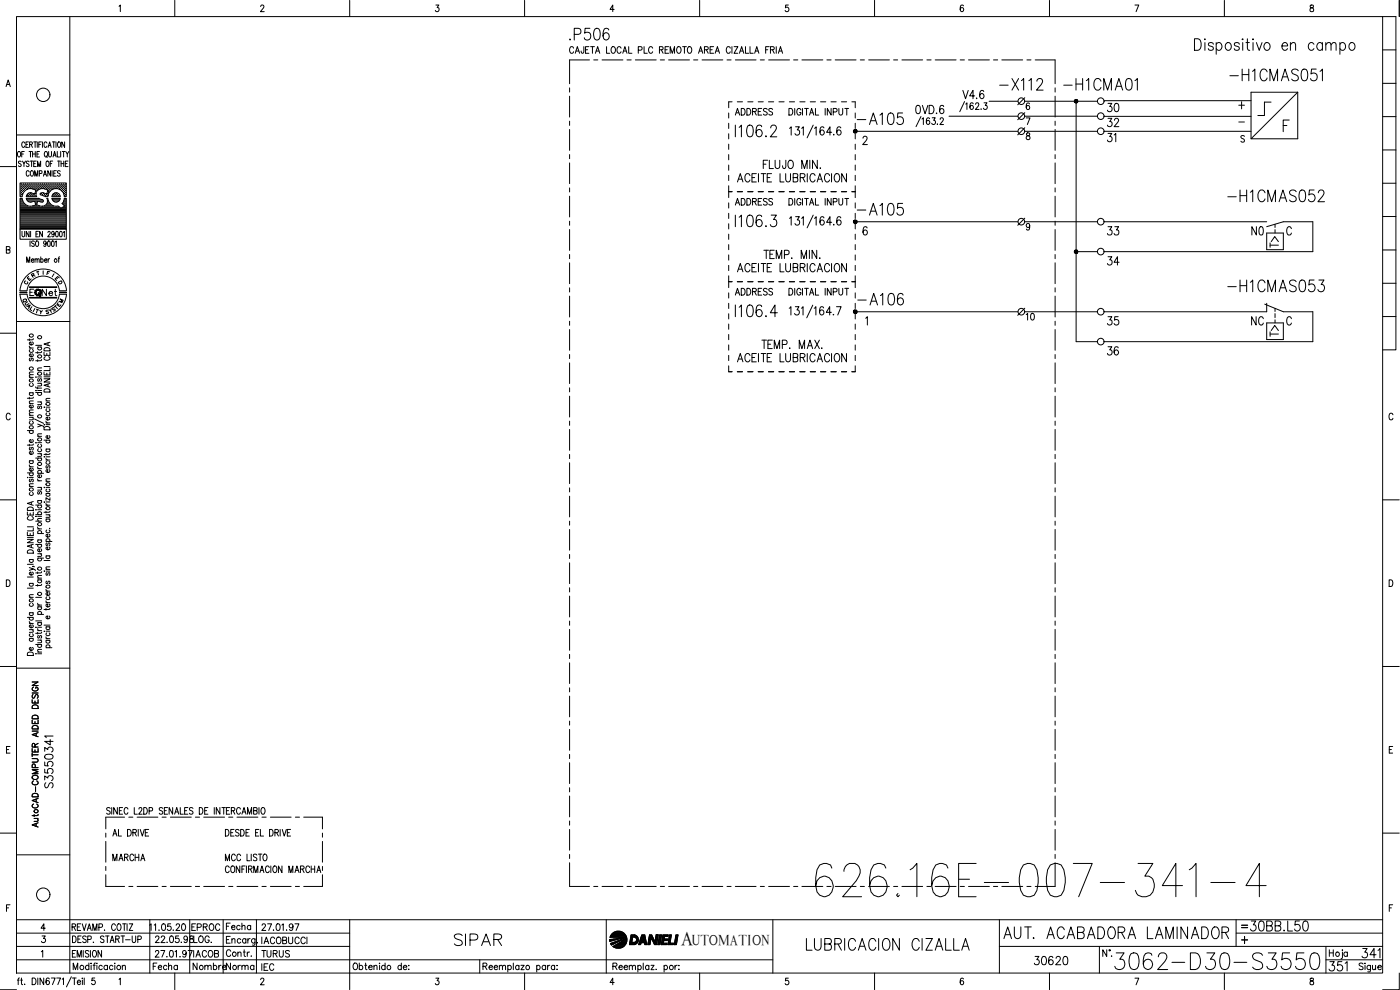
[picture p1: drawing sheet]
<svg xmlns="http://www.w3.org/2000/svg" width="420mm" height="297mm" viewBox="0 0 420 297" stroke-linecap="round" stroke-linejoin="round" font-family="sans-serif">
<defs><g id="words">
<text font-size="15" x="243.4" y="270.2">626.16E-007-341-4</text>
<text font-size="8.8" x="333.4" y="292.1">3062-D30-S3550</text>
<g font-size="7.1">
<text x="169.7" y="13.4">.P506</text>
<text x="298.8" y="28.2">-X112</text>
<text x="317.9" y="28.2">-H1CMA01</text>
<text x="367.9" y="25.4">-H1CMAS051</text>
<text x="256.1" y="65.6">-A105</text>
<text x="367.2" y="61.7">-H1CMAS052</text>
<text x="367.2" y="88.9">-H1CMAS053</text>
<text x="256.1" y="92.8">-A106</text>
<text x="135.1" y="285">SIPAR</text>
<text x="240.9" y="286.5">LUBRICACION CIZALLA</text>
<text x="300.2" y="282.9">AUT. ACABADORA LAMINADOR</text>
</g>
<text font-size="6.6" x="256.1" y="38.5">-A105</text>
<g font-size="6.2">
<text x="373.9" y="280.5">30BB.L50</text>
<text x="397.6" y="292.5">351</text>
<text x="407.5" y="288.6">341</text>
</g>
<text font-size="5.9" x="204.4" y="283.4">A</text>
<g font-size="5.7">
<text x="273.8" y="35.3">0VD.6</text>
<text x="287.9" y="30.7">V4.6</text>
<text x="331.3" y="34.6">30</text>
<text x="331.3" y="39.2">32</text>
<text x="331.3" y="43.7">31</text>
<text x="331.3" y="71.6">33</text>
<text x="374.6" y="71.6">N0</text>
<text x="384.5" y="75.5" transform="rotate(-90 384.5 75.5)">T&gt;</text>
<text x="331.3" y="80.8">34</text>
<text x="331.3" y="98.8">35</text>
<text x="374.3" y="98.8">NC</text>
<text x="331.3" y="107.6">36</text>
<text x="384.5" y="102.3" transform="rotate(-90 384.5 102.3)">T&gt;</text>
<text x="16.9" y="237.8" transform="rotate(-90 16.9 237.8)">S3550341</text>
<text x="309" y="290.7">30620</text>
</g>
<g font-size="5.3">
<text x="219.4" y="62.8">ADDRESS</text>
<text x="11.3" y="90">Net</text>
<text x="306.9" y="97.4">10</text>
<text x="32.8" y="259.6">MARCHA</text>
<text x="56.4" y="280.5">EPROC</text>
<text x="77.3" y="288.6">TURUS</text>
</g>
<g font-size="4.9">
<text x="219.4" y="35.6">ADDRESS</text>
<text x="219.4" y="89.6">ADDRESS</text>
<text x="66.7" y="280.1">Fecha</text>
<text x="56.8" y="284">LOG.</text>
<text x="44.8" y="292.1">Fecha</text>
<text x="56.8" y="292.1">Nombre</text>
<text x="66.7" y="292.1">Norma</text>
</g>
<text font-size="4.4" x="207.7" y="283.4">UTOMATION</text>
<g font-size="4">
<text x="12.7" y="83.6">F</text>
<text x="6" y="86.4">C</text>
<text x="7.1" y="85.4">E</text>
<text x="8.1" y="84.3">R</text>
<text x="16.2" y="86.4">D</text>
<text x="5.6" y="92.1">Q</text>
<text x="6.3" y="92.8">U</text>
<text x="6.7" y="93.8">A</text>
<text x="14.5" y="94.5">S</text>
<text x="16.6" y="92.1">M</text>
</g>
<text font-size="3.5" x="371.5" y="279.4">=</text>
<text font-size="2.6" x="370.4" y="37.7">-</text>
</g></defs>
<!-- layer: XR-FG100|CART -->
<g fill="none" stroke="#000" stroke-width=".3">
<path d="M5 5h410v287h-410zM21 5v287M35.7 1.9l.4-.4v2M52.5 .1v4.9M78.2 2l.3-.5 .5 .1 .2 .3-1.1 1.6h1.2M104.9 .1v4.9M130.8 1.5h.9l-.5 .8a.6 .6 0 0 1 .5 .9 .6 .6 0 0 1-1.1-.1M157.4 .1v4.9M184.3 2.8h-1.2l.8-1.3v2M210 .1v4.9M236.6 1.5h-.8l-.1 .9a.62 .62 0 0 1 .9 0 .62 .62 0 0 1-.1 .9 .62 .62 0 0 1-.9-.2M262.5 .1v4.9"/>
<path d="M289.1 1.8l-.4-.3a1.12 1.12 0 0 0 .1 2 .59 .59 0 0 0 .4-.9 .59 .59 0 0 0-1-.1v.3M315 .1v4.9M340.6 1.5h1.2l-.8 2M367.5 .1v4.9M393.3 1.6v.5a.75 .75 0 0 1 .8 .5 .75 .75 0 0 1-.2 .9 .64 .64 0 0 1-.8-.7 .64 .64 0 0 1 .9-.5l.1-.7zM415 5h3.9v100h-3.9M415 15h3.9M419.9 .1v4.9M1.8 26l.7-2 .6 2M2.1 25.3h.8M415 35h3.9M415 25h3.9"/>
<path d="M0 50h5M5 40.5h16M5.5 45.5h.1a.86 .86 0 0 1 .6 .8 .86 .86 0 0 1-.6 .8 1.2 1.2 0 0 1-.1-1.6zM6.1 56.8h.1M6.1 56.2h.1M6.1 55.5h.1M6.1 57.4h.1M6.1 58.1h.1M6.1 58.7h.1M6.1 60h.5M6.1 59.7h.4M6.3 57.1h.2"/>
<path d="M6.3 56.5h.2M6.3 55.9h.2M6.3 55.2h.2M6.3 57.8h.2M6.3 58.4h.2M6.3 48.5a.41 .41 0 0 0-.6-.1 .41 .41 0 0 0 .1 .7l.3 .1a.43 .43 0 0 1 .1 .7 .43 .43 0 0 1-.7-.2M6.4 55.1v.2M6.4 55.8v.2M6.4 56.4v.2M6.4 57.1v.1M6.4 57.7v.2M6.4 58.3v.2"/>
<path d="M6.5 46.2h.5M6.6 59.5h-.6v9.3h13.9v-9.3h-.6l-.1 .7-.6 .9 .8 .7M6.6 56.8h.2M6.6 56.2h.2M6.6 58.1h.1M6.7 59.5a2.53 2.53 0 0 0 3.2 2.3M6.7 56.1v.1M6.7 56.8v.1M6.7 58v.2M6.7 48.3l.5 .8 .5-.8M6.8 55.5l-.1 .1M6.8 57.4l-.1 .1"/>
<path d="M6.9 57.1h.2M6.9 56.5h.2M6.9 55.9h.2M6.9 55.2h.2M7 55.1v.2M7 55.8v.2M7 56.4v.2M7 57.1v.1M7.2 49.1v.9M7.3 45.5h-.8v1.6M7.3 56.8h.1M7.3 56.2h.1"/>
<path d="M7.3 55.5h.1M7.3 55.5v.1M7.3 56.1v.1M7.3 56.8v.1M7.4 43l-.3-.4a.86 .86 0 0 0-.6 .8 .86 .86 0 0 0 .6 .8l.3-.4M7.6 56.5h.1M7.6 55.9h.1M7.6 55.2h.1M7.7 55.1v.2M7.7 55.8v.2M7.7 56.4v.2M7.8 43.3h.5"/>
<path d="M7.9 56.8h.1M7.9 56.2h.1M8 56.1v.1M8 56.8h.1M8 59.7h3.6M8 58.7h.1M8 55.5v.1M8.1 60h4.5M8.2 56.5h.2M8.2 55.9h.2M8.2 55.2h.2M8.2 58.4h.2"/>
<path d="M8.3 55.1v.2M8.3 55.8v.2M8.3 56.4v.2M8.3 58.3v.2M8.6 42.6h-.8v1.6h.8M8.6 56.2h.1M8.6 55.5h.1M8.6 58.7h.1M8.6 55.5v.1M8.6 56.1v.1M8.6 58.7v.1M8.7 58.1l-.1 .1"/>
<path d="M8.7 48.5l-.3-.2-.5 .2 .1 .5 .7 .5-.3 .5-.5-.3M8.7 45.5h.8M8.8 51.6a.47 .47 0 0 0-.6-.4 .47 .47 0 0 0-.3 .6v.4a.47 .47 0 0 0 .3 .7 .47 .47 0 0 0 .6-.4M8.8 56.5h.2M8.8 55.9h.2M8.8 55.2h.2M8.8 58.4h.2M8.9 43.3h.7v-.6l-.7-.1v1.6M8.9 55.1v.2M8.9 55.8v.2M8.9 56.4v.1M8.9 58.3v.2"/>
<path d="M9.1 48.3h.8M9.1 45.5v1.6M9.2 56.2h.1M9.2 55.5h.1M9.2 58.1h.1M9.2 58.7h.1M9.2 51.4l.2-.2a.86 .86 0 0 1 .7 .8 .86 .86 0 0 1-.7 .9l-.3-.7zM9.2 55.5v.1M9.2 56.1v.1M9.2 58v.2M9.2 58.7v.1M9.3 43.3l.4 .9"/>
<path d="M9.5 57.9h-.8M9.5 57.9l.9 .3 .4-1.1-1-.4a2.49 2.49 0 0 0-3.1 2.3M9.5 56.5h.2M9.5 55.9h.2M9.5 55.2h.2M9.5 58.4h.2M9.5 48.3v1.7M9.6 55.1v.2M9.6 55.8v.2M9.6 56.4v.1M9.6 58.3v.2M9.8 46.2h.8"/>
<path d="M9.8 45.5v1.6M9.8 56.2h.1M9.9 58.2h.1M9.9 56.1v.1M9.9 55.5v.1M9.9 58.7v.1M10.1 56.5h.2M10.1 55.9h.2M10.1 55.2h.2M10.1 58.4h.2M10.1 49.1h.5M10.1 42.6h.9"/>
<path d="M10.2 55.1v.2M10.2 55.8v.2M10.2 56.4v.2M10.2 58.3v.2M10.4 52.9v-1.7l.5 1.7 .4-1.7v1.7M10.5 56.8h.1M10.5 56.2h.1M10.5 55.5h.1M10.5 58.7h.1M10.5 55.5v.1M10.5 56.1v.1M10.5 58.7v.1"/>
<path d="M10.5 42.6v1.6M10.6 58.1h.1M10.6 45.5v1.6M10.8 56.5h.1M10.8 55.9h.1M10.8 55.2h.1M10.8 55.1v.2M10.8 55.8v.2M10.8 56.4v.2M10.9 48.3h-.8v1.7h.8M10.9 57.1h.1M11.1 56.8h.1"/>
<path d="M11.1 56.2h.1M11.1 46.2h.5M11.1 56.1v.1M11.1 56.8v.1M11.2 42.6v1.6M11.2 55.5l-.1 .1M11.3 50v-1.7l.4 1.7 .5-1.7v1.7M11.4 56.5h.2M11.4 55.9h.2M11.4 55.2h.2M11.5 55.1v.2M11.5 55.8v.2"/>
<path d="M11.5 56.4v.2M11.6 43.3h.5M11.7 56.2h.2M11.7 55.5h.2M11.8 55.5v.1M11.8 56.1v.1M11.8 59.6l-3.9-.1 .2 .6 .6 .4M11.8 59.6l1.2 .6-.2 .4h-.5M11.8 52.1l.8-.2-.1-.6-.7-.1v1.7M11.9 45.5h-.8v1.6h.8M12 56.5h.2M12 55.9h.2"/>
<path d="M12 55.2h.2M12.1 55.1v.2M12.1 55.8v.2M12.1 56.4v.2M12.4 56.2h.1M12.4 58.1h.1M12.4 56.1v.1M12.4 58v.2M12.4 42.6h-.8v1.6M12.5 55.5l-.1 .1M12.7 56.5h.1M12.7 55.9h.1"/>
<path d="M12.7 55.2h.1M12.7 58.4h.1M12.7 42.6v1.6M12.7 55.1v.2M12.7 55.8v.2M12.7 56.4v.1M12.7 58.3v.2M13 56.2h.1M13 55.5h.1M13 58.1h.1M13 52.9l.5-1.7 .5 1.7M13 55.5v.1"/>
<path d="M13 56.1v.1M13 58v.2M13.1 57.9l-.3-.1a.45 .45 0 0 0-.6 .1 .45 .45 0 0 0 0 .5l1 .4M13.2 52.3h.6M13.3 56.5h.2M13.3 55.9h.2M13.3 55.2h.2M13.3 58.4h.2M13.4 55.1v.2M13.4 55.8v.2M13.4 56.4v.2M13.4 58.3v.2"/>
<path d="M13.5 56.7l.9 .4-.4 1.1-.9-.3M13.5 56.7a1.8 1.8 0 0 0-2 .3 1.8 1.8 0 0 0-.5 2h-3.1l.2-.6 .6-.5M13.5 45.5h.2a.86 .86 0 0 1 .6 .8 .86 .86 0 0 1-.6 .8 1.09 1.09 0 0 1-.2-1.6zM13.6 56.2h.2M13.7 56.1v.1M13.8 55.5l-.1 .1M13.8 58.7l-.1 .1M13.8 46.8l.4 .4M13.9 56.5h.2M13.9 55.9h.2M13.9 55.2h.2M13.9 58.4h.2"/>
<path d="M14 48.4l.1-.1a.86 .86 0 0 1 .7 .9 .86 .86 0 0 1-.7 .8 1.2 1.2 0 0 1-.1-1.6zM14 55.1v.2M14 55.8v.2M14 56.4v.2M14 58.3v.2M14.1 59.5h.3l.7 1.6M14.1 59.5a1.66 1.66 0 0 1-.4 1.9 1.66 1.66 0 0 1-1.9 .3M14.1 43a.47 .47 0 0 0-.6-.4 .47 .47 0 0 0-.3 .6v.4a.46 .46 0 0 0 .3 .6 .46 .46 0 0 0 .6-.4M14.3 58.7h.1M14.3 56.8h.1M14.3 56.2h.1M14.3 55.5h.1"/>
<path d="M14.3 58.1h.1M14.3 55.5v.1M14.3 56.1v.1M14.3 56.8v.1M14.3 58v.2M14.4 57.4h.1M14.4 44.2l.5-1.6 .5 1.6M14.6 57.1h.1M14.6 56.5h.1M14.6 55.9h.1M14.6 55.2h.1M14.6 57.8h.1"/>
<path d="M14.6 45.5v1.3l.3 .3 .6-.5v-1.1M14.6 43.7h.6M14.6 55.1v.2M14.6 55.8v.2M14.6 56.4v.2M14.6 57.1v.1M14.6 57.7h.1M14.9 56.8h.1M14.9 56.2h.1M14.9 56.1v.1M14.9 56.8v.1M15 55.5l-.1 .1"/>
<path d="M15 57.4a2.47 2.47 0 0 1 2.7-.6 2.47 2.47 0 0 1 1.6 2.2h.6v-4.1h-13.9v4.1h.6M15.1 49.1h.4M15.1 57.4l-.7 1.6h-.8l-.4-.2M15.2 51.2v1.7l-.8-1.7v1.7M15.2 56.5h.2M15.2 55.9h.2M15.2 55.2h.2M15.3 55.1v.2M15.3 55.8v.2M15.3 56.4v.2M15.5 56.8h.1M15.5 56.2h.2"/>
<path d="M15.5 55.5h.2M15.6 55.5v.1M15.6 56.1v.1M15.6 56.8h.1M15.6 51.2v1.7M15.7 59.7h2.2M15.7 42.6h.9M15.8 48.3h-.7v1.7M15.8 56.5h.2M15.8 55.9h.2M15.8 55.2h.2M15.8 60h2"/>
<path d="M15.9 47.1l.5-1.6 .4 1.6M15.9 55.1v.2M15.9 55.8v.2M15.9 56.4v.2M16 58.2l-.4 .8h2.5a1.23 1.23 0 0 0-.9-1.1 1.23 1.23 0 0 0-1.3 .3M16 58.4l-.1 .1M16.1 46.6h.6M16.1 52h.5M16.1 42.6v1.6M16.2 56.2h.1M16.2 56.1v.1M16.2 58.1v.1"/>
<path d="M16.3 58.1h.1M16.3 55.5l-.1 .1M16.3 58.7l-.1 .1M16.5 56.5h.1M16.5 55.9h.1M16.5 55.2h.1M16.5 58.4h.1M16.6 55.1v.2M16.6 55.8v.2M16.6 56.4v.1M16.6 58.3v.2M16.8 56.2h.1"/>
<path d="M16.8 55.5h.1M16.8 58.1h.1M16.8 58.7h.1M16.8 42.6v1.6M16.8 55.5v.1M16.8 56.1v.1M16.8 58v.2M16.8 58.7v.1M16.9 51.2h-.8v1.7h.8M17.1 56.5h.2M17.1 55.9h.2M17.1 55.2h.2"/>
<path d="M17.1 58.4h.2M17.2 45.5v1.6h.7M17.2 55.1v.2M17.2 55.8v.2M17.2 56.4v.1M17.2 58.3v.2M17.3 48.3h.8M17.4 56.2h.2M17.4 55.5h.2M17.4 58.7h.2M17.5 42.7l.1-.1a.86 .86 0 0 1 .6 .8 .86 .86 0 0 1-.6 .8 1.2 1.2 0 0 1-.1-1.5zM17.5 55.5v.1"/>
<path d="M17.5 56.1v.1M17.5 58.7v.1M17.7 48.3v1.7M17.7 56.5h.2M17.7 55.9h.2M17.7 55.2h.2M17.8 55.1v.2M17.8 55.8v.2M17.8 56.4v.2M18.1 51.4l-.6-.2-.3 .2 .1 .4a.7 .7 0 0 1 .6 1l-.4 .1-.3-.3M18.1 56.8h.1M18.1 56.2h.1"/>
<path d="M18.1 56.1v.1M18.1 56.8v.1M18.2 55.5l-.1 .1M18.2 45.5v1.6M18.3 49.1h.8M18.3 48.3v1.7M18.4 56.5h.1M18.4 55.9h.1M18.4 55.2h.1M18.5 57.1h.1M18.5 55.1v.2M18.5 55.8v.2"/>
<path d="M18.5 56.4v.2M18.7 45.5h.8M18.7 56.8h.1M18.7 56.2h.1M18.7 55.5h.1M18.8 57.4h.1M18.8 55.5v.1M18.8 56.1v.1M18.8 56.8v.1M19 57.1h.2M19 56.5h.2M19 55.9h.2"/>
<path d="M19 55.2h.2M19 57.8h.2M19.1 45.5v1.6M19.1 55.1v.2M19.1 55.8v.2M19.1 56.4v.2M19.1 57.1v.1M19.1 57.7v.2M19.1 48.3v1.7M19.3 60h.5M19.3 56.8h.2M19.3 56.2h.2"/>
<path d="M19.3 58.1h.2M19.4 42.6v1.6l-.9-1.6v1.6M19.4 56.1v.1M19.4 56.8v.1M19.4 58v.2M19.4 59.7h.4M19.5 55.5l-.1 .1M19.5 57.4l-.1 .1M19.5 58.7l-.1 .1M19.6 49.1h.5M19.6 57.1h.2M19.6 56.5h.2"/>
<path d="M19.6 55.9h.2M19.6 55.2h.2M19.6 57.8h.2M19.6 58.4h.2M19.7 45.5l.5 .7 .5-.7M19.7 55.1v.2M19.7 55.8v.2M19.7 56.4v.2M19.7 57.1v.1M19.7 57.7v.2M19.7 58.3v.2M20.2 46.2v.9"/>
<path d="M20.4 48.3h-.8v1.7h.8M415 55h3.9M415 45h3.9M1.9 75l1-.2v-.7l-1-.1v2l1.1-.2v-.7l-.4-.1M6 68.8v3h13.9v-3M6.1 64.4h13.7M6.1 64.1h13.7M6.1 63.8h13.7M6.1 63.5h13.7M6.1 63.1h13.7M6.1 62.9h13.7M6.1 62.5h12.1"/>
<path d="M6.1 62.2h11.7M6.1 61.9h2.3M6.1 61.6h1.6M6.1 61.2h1.2M6.1 60.9h1M6.1 60.6h.8M6.1 60.3h.6M6.1 64.8h13.7M6.1 65.1h13.7M6.1 65.4h13.7M6.1 65.7h13.7M6.1 66h13.7"/>
<path d="M6.1 66.3h13.7M6.1 66.7h13.7M6.1 67h13.7M6.1 67.3h13.7M6.1 67.6h13.7M6.1 67.9h13.7M6.1 68.2h13.7M6.1 68.6h13.7M6.6 69.4v1.4l.3 .3 .5-.3v-1.4M8 78.7v-1.6l.5 1.6 .4-1.6v1.6M8.4 60.3h1.7M8.7 60.6h.6l1.1-.3 .3 1.2-.9 .3"/>
<path d="M8.7 69.4v1.7l-.8-1.7v1.7M9 72.3v1.6M9.2 69.4v1.7M9.4 78.1h.7v-.3a.47 .47 0 0 0-.7 .1 .47 .47 0 0 0 .1 .6l.2 .2 .4-.2M9.8 61.9h2.1M10.3 72.5l-.5-.2-.3 .2v.3a.7 .7 0 0 1 .7 1.1h-.4l-.3-.2M10.5 78l.3-.4 .3 .1v1M10.5 77.6v1.1M10.5 60.3h.7M10.6 60.6h.5M10.7 60.9h.3M10.7 61.6h.3"/>
<path d="M10.8 61.2h.2M10.8 70.2h.5M10.9 72.4l.1-.1a.86 .86 0 0 1 .6 .8 .86 .86 0 0 1-.6 .8 1.2 1.2 0 0 1-.1-1.5zM11.1 78l.3-.4 .3 .1 .1 1M11.6 69.4h-.8v1.7h.8M11.6 60.3h1.4M12.2 77.9a.47 .47 0 0 1 .7-.1 .47 .47 0 0 1 0 .7l-.2 .2-.5-.2M12.2 60.6l-.9-.3-.3 1.2 .8 .3M12.2 77.1v1.6M12.7 69.4v1.7l-.8-1.7v1.7M13.3 61.9h2.8M13.4 78.1h.7l-.1-.3a.47 .47 0 0 0-.7 .1 .47 .47 0 0 0 .1 .6l.3 .2 .4-.2"/>
<path d="M13.8 61.6h1.6M13.8 72.8l-.1 .4a.42 .42 0 0 1-.6-.4 .42 .42 0 0 1 .7-.3v1.1l-.3 .3-.4-.2M14.1 61.2h.9M14.2 60.9h.5M14.4 60.6h.2M14.4 60.3h.1M14.4 69.8l.2-.4 .5 .3-.8 1.4h.9M14.4 72.4l.2-.1a.96 .96 0 0 1 0 1.6l-.3-.3zM14.4 77.6v1.1M14.9 77.6l-.5 .5M15 61.1a2.43 2.43 0 0 0 2.4 .7l.9 .7 1-.6M15.6 72.4l.2-.1a.96 .96 0 0 1 0 1.6l-.3-.3z"/>
<path d="M15.9 60.2a1.22 1.22 0 0 0 1.3 .4 1.22 1.22 0 0 0 .9-1.1h-2.5l.4 .7M16.1 60.3h1.4M16.3 70l-.2 .3a.42 .42 0 0 1-.6-.4 .42 .42 0 0 1 .7-.2v1.1l-.3 .3-.4-.3M16.6 72.6l.3-.3v1.6M16.8 69.5l.2-.1a.96 .96 0 0 1 0 1.7l-.3-.3zM17.4 77.6h.5M17.9 77.1l-.2 .1-.1 1.5M18 69.5l.2-.1a.96 .96 0 0 1 0 1.7l-.3-.3zM18.4 62.5h1.4M18.9 60.9h.9M18.9 62.2h.9M18.9 61.2h.9"/>
<path d="M19 69.7l.3-.3v1.7M19 60.6h.8M19.2 61.6h.6M19.2 60.3h.6M19.5 61.9h.3M415 75h3.9M415 65h3.9M0 100h5M5 96.5h16M6 88.2a7 7 0 0 0 7 6.5 7 7 0 0 0 7-6.5M6 87.2a7 7 0 0 1 7-6.5 7 7 0 0 1 7 6.5M8.1 88.2a4.9 4.9 0 0 0 4.9 4.4 4.9 4.9 0 0 0 4.8-4.4"/>
<path d="M8.1 87.2a4.9 4.9 0 0 1 4.9-4.4 4.9 4.9 0 0 1 4.8 4.4M8.9 89.2h8.1M8.9 89.4h8.1M8.9 86.3h8.1M8.9 86.1h8.1M9 89.3h7.9M9 86.2h7.9M10.2 86.8h-1.2v1.9M10.9 92.8l.7 .2M11.9 93.1l.4 .5 .4-.4M12.3 93.6l-.1 .6M415 95h3.9"/>
<path d="M415 85h3.9M8.8 103.8l.1 .4 .4 .2M8.8 101.7v.5M8.8 119.2v.5M8.8 117.8h1.2M8.8 113.2h1.2M8.8 104.4h1.2M9.1 117.8a.49 .49 0 0 0-.1 .7 .49 .49 0 0 0 .8 0 .49 .49 0 0 0-.1-.7M9.1 115a.51 .51 0 0 0-.1 .8 .51 .51 0 0 0 .8 0 .51 .51 0 0 0-.1-.8M9.1 107.5l-.3 .3 .1 .4h.3l.3-.6 .2-.1 .3 .3-.3 .5M9.1 104.8a.51 .51 0 0 0-.1 .8 .51 .51 0 0 0 .8 0 .51 .51 0 0 0-.1-.8M9.7 106.2a.5 .5 0 0 1 .1 .7 .5 .5 0 0 1-.7 0 .5 .5 0 0 1 0-.7h.2v.8"/>
<path d="M9.7 102.6a.5 .5 0 0 1 .1 .7 .5 .5 0 0 1-.7 0 .5 .5 0 0 1 0-.7h.2v.9M10 119.2l-.1 .3h-1.7M10 112.4l-1.1 .1-.1 .4 .3 .3M10 111.6l-1.1 .1-.1 .4 .3 .3M10 101.6l-.3 .4h-1.5M10.7 117.2h.2zM10.7 116.1l.3 .3h1.5M10.7 117.8h1.8M10.7 103.6h1.8M10.8 113v.2zM11.3 105.5v.5M11.3 107.9v.5"/>
<path d="M11.3 116.1v.6M11.3 113.1h1.2M11.3 117.2h1.2M11.3 115h1.2M11.3 111.2h1.2M11.3 104.1h1.2M11.6 117.8a.51 .51 0 0 0-.1 .7 .51 .51 0 0 0 .8 0 .51 .51 0 0 0-.1-.7M11.6 113.6l-.3 .3 .3 .5 .4-.7h.4l.1 .4-.3 .3M11.6 104.1a.51 .51 0 0 0-.1 .8 .51 .51 0 0 0 .8 0 .51 .51 0 0 0-.1-.8M12.1 115l.4 .3-.1 .4-1.1 .1M12.5 110.4l-1.1 .1-.1 .3 .3 .4M12.5 107.9l-.4 .3h-1.4"/>
<path d="M12.5 105.4l-.4 .4h-1.4M13.2 113.7h1.8l-1.8 .9h1.8M13.2 111.6v.9h1.8v-.9M13.2 105.7v.9h1.8v-.9M13.2 113.1h1.8M13.2 110h1.8M13.3 117a.96 .96 0 0 1 1.1-.3 .96 .96 0 0 1 .6 .9h-1.8zM13.3 104.6a.96 .96 0 0 1 1.1-.3 .96 .96 0 0 1 .6 1h-1.8zM13.6 107a.54 .54 0 0 0-.4 .7 .54 .54 0 0 0 .7 .4h.4a.54 .54 0 0 0 .7-.4 .54 .54 0 0 0-.4-.7M14.1 106v.6M14.1 112v.5M14.4 102.9v.7"/>
<path d="M14.4 115.3v.6M15 119.5l-1.1 .1-.1 .4 .3 .3M15 115l-1.8 .6 1.8 .5M15 110.3v.9h-1.8M15 102.7l-1.8 .5 1.8 .6M3 124.4a.61 .61 0 0 0-.7-.4 .61 .61 0 0 0-.4 .7v.5a.61 .61 0 0 0 .4 .8 .61 .61 0 0 0 .7-.5M8.2 129.2h1.8M8.8 139.5l.1 .3 .4 .3M8.8 138.2h1.2M8.8 133.3v.5M8.8 125.2h1.2M8.8 124.6h1.2"/>
<path d="M8.8 121.1h1.2M9.1 138.2a.49 .49 0 0 0-.1 .8 .49 .49 0 0 0 .8 0 .49 .49 0 0 0-.1-.8M9.1 134.2l-.3 .3 .3 .5 .4-.7h.4l.1 .4-.3 .3M9.1 129.2a.51 .51 0 0 0-.1 .7 .51 .51 0 0 0 .8 0 .51 .51 0 0 0-.1-.7M9.1 126.4a.49 .49 0 0 0-.1 .7 .49 .49 0 0 0 .8 0 .49 .49 0 0 0-.1-.7M9.7 125.2l.3 .3-.1 .4-1.1 .1M9.7 135.5a.5 .5 0 0 1 .1 .7 .5 .5 0 0 1-.7 0 .5 .5 0 0 1 0-.7h.2v.8M9.7 131.9a.5 .5 0 0 1 .1 .7 .5 .5 0 0 1-.7 0 .5 .5 0 0 1 0-.7h.2v.9M9.7 121.5a.51 .51 0 0 1 .1 .7 .51 .51 0 0 1-.7 .1 .51 .51 0 0 1-.1-.7l.3-.1v.9M10 133.2l-.1 .3h-1.7M10 123.8l-1.1 .1-.1 .3 .3 .4M10 123l-1.1 .1-.1 .3 .3 .4"/>
<path d="M10 120.3l-1.1 .1-.1 .4 .3 .3M10.4 125.7l2.7 1.3M10.7 132.8h.2zM10.7 137.4h1.8M11.3 127.2l1.2 .5-1.2 .4M11.3 136.1h1.2M11.3 132.8h1.2M11.3 130.9h1.2M11.3 120.6h1.2M11.6 137.4a.49 .49 0 0 0-.1 .7 .49 .49 0 0 0 .7 0 .49 .49 0 0 0 0-.7M11.6 134.6a.51 .51 0 0 0-.1 .8 .51 .51 0 0 0 .8 0 .51 .51 0 0 0-.1-.8M11.6 133.3a.51 .51 0 0 0-.1 .8 .51 .51 0 0 0 .8 0 .51 .51 0 0 0-.1-.8"/>
<path d="M11.6 121.8l-.3 .3 .1 .5h.3l.3-.7 .2-.1 .3 .3-.3 .5M12.1 136.1l.4 .4-.1 .3-1.1 .1M12.1 120.6l.4 .4-.1 .3-1.1 .1M12.5 130.2h-1.1l-.1 .4 .3 .3M12.5 127.7l.5 .2 .1 .3M13.2 137.1h.2zM13.2 127.4h.2zM13.2 122.2h.2zM13.2 132.1h1.8M13.3 128.3a.96 .96 0 0 1 1.1-.3 .96 .96 0 0 1 .6 1h-1.8zM13.8 137.4l.1 .4 .4 .2M13.8 126.4l.1 .3 .4 .2"/>
<path d="M13.8 136v.6M13.8 138h1.2M13.8 137.1h1.2M13.8 134.7h1.2M13.8 127.4h1.2M13.8 126.9h1.2M13.8 122.2h1.2M13.8 120.3h1.2M14.1 139.7l-.3 .3 .3 .5 .4-.7h.4l.1 .4-.3 .3M14.1 138.5l-.2 .1a.52 .52 0 0 0 .5 .7 .52 .52 0 0 0 .3-.8M14.1 134.7l-.2 .2a.52 .52 0 0 0 .5 .7 .52 .52 0 0 0 .3-.9M14.1 132.1l-.2 .1a.52 .52 0 0 0 .5 .7 .52 .52 0 0 0 .3-.8"/>
<path d="M14.1 123.9l-.2 .1a.52 .52 0 0 0 .5 .8 .52 .52 0 0 0 .3-.9M14.1 122.6l-.2 .2a.51 .51 0 0 0 .6 .7 .51 .51 0 0 0 .2-.9M14.7 130.7l.2 .1a.52 .52 0 0 1-.5 .8 .52 .52 0 0 1-.4-.8l.3-.1v.9M14.7 125.2l.2 .1a.52 .52 0 0 1-.5 .7 .52 .52 0 0 1-.4-.7l.3-.1v.8M15 136l-.4 .3h-1.4M418 124.4a.61 .61 0 0 0-.7-.4 .61 .61 0 0 0-.4 .7v.5a.61 .61 0 0 0 .4 .8 .61 .61 0 0 0 .7-.5M0 150h5M8.2 159.7v1h1.8v-1M8.2 153.6v.9h1.8v-.9M8.2 143.2h.2zM8.2 158.1h1.8M8.2 141.9h1.8"/>
<path d="M8.3 152.4a.96 .96 0 0 1 1.1-.2 .96 .96 0 0 1 .6 .9h-1.8zM8.6 155a.56 .56 0 0 0-.4 .6 .56 .56 0 0 0 .7 .5h.4a.56 .56 0 0 0 .7-.5 .56 .56 0 0 0-.4-.6M8.8 146h1.2M8.8 143.2h1.2M8.8 140.1h1.2M9.1 147.8a.51 .51 0 0 0-.1 .7 .51 .51 0 0 0 .8 0 .51 .51 0 0 0-.1-.7M9.1 143.7l-.3 .3 .1 .5h.3l.3-.7 .2-.1 .3 .3-.3 .6M9.1 141.9a.49 .49 0 0 0-.1 .7 .49 .49 0 0 0 .8 0 .49 .49 0 0 0-.1-.7M9.1 154v.5M9.4 150.7v.7M9.7 140.5a.5 .5 0 0 1 .1 .7 .5 .5 0 0 1-.7 0 .5 .5 0 0 1 0-.7h.2v.9M10 158.4v.9h-1.8"/>
<path d="M10 150.5l-1.8 .5 1.8 .6M10 145.1l-1.1 .1-.1 .4 .3 .4M10.7 154.9h.2zM10.7 152.9h.2zM10.7 151.5h1.8M10.7 156.4h1.8M10.7 154.4h1.8M11.3 158.1l.1 .4 .4 .2M11.3 143.7l.1 .3 .4 .3M11.3 140.1l.1 .3 .4 .2M11.3 146.2h1.2M11.3 158.7h1.2"/>
<path d="M11.3 154.9h1.2M11.3 152.9h1.2M11.3 150.2h1.2M11.3 144.3h1.2M11.3 142h1.8M11.3 140.6h1.2M11.6 154.4a.51 .51 0 0 1-.1-.7 .51 .51 0 0 1 .8 0 .51 .51 0 0 1-.1 .7M11.6 151.5a.51 .51 0 0 0-.1 .8 .51 .51 0 0 0 .8 0 .51 .51 0 0 0-.1-.8M11.6 150.2a.49 .49 0 0 0-.1 .7 .49 .49 0 0 0 .7 0 .49 .49 0 0 0 0-.7M11.6 147.5l-.3 .3 .1 .4h.3l.3-.6 .2-.1 .3 .3-.3 .5M11.6 142a.51 .51 0 0 1-.1-.7 .51 .51 0 0 1 .8 0 .51 .51 0 0 1-.1 .7M12.1 146.2l.4 .4-.1 .4-1.1 .1"/>
<path d="M12.2 142.4a.5 .5 0 0 1 .1 .8 .5 .5 0 0 1-.7 0 .5 .5 0 0 1 0-.8h.2v.9M12.5 155.6h-1.1l-.1 .4 .3 .4M13.2 150.6h.2zM13.2 146.2h.2zM13.8 151l.1 .4 .4 .2M13.8 153.4v.5M13.8 155.7h1.2M13.8 154.5h1.2M13.8 151.6h1.2M13.8 150.6h1.2M13.8 148.1h1.2M13.8 146.2h1.2"/>
<path d="M13.8 144.4h1.2M14.1 159l-.2 .2a.52 .52 0 0 0 .5 .7 .52 .52 0 0 0 .3-.9M14.1 155.7l-.2 .2a.52 .52 0 0 0 .5 .7 .52 .52 0 0 0 .3-.9M14.1 148.1l-.2 .1a.52 .52 0 0 0 .5 .7 .52 .52 0 0 0 .3-.8M14.1 146.8l-.2 .1a.52 .52 0 0 0 .5 .7 .52 .52 0 0 0 .3-.8M14.6 154.5l.4 .3-.1 .4h-1.1M14.7 140.9l.2 .1a.53 .53 0 0 1-.5 .8 .53 .53 0 0 1-.4-.8l.3-.1v.9M14.9 158.5l-.1 .1M15 153.4l-.4 .3h-1.4M15 149.3v.8l-1.2-.8v.8M15 143.7h-1.1l-.1 .4 .3 .3M415 150h4.9"/>
<path d="M1.9 174a1 1 0 0 1 1.1 1 1 1 0 0 1-1.1 1zM8.2 161.8h1.8l-1.8 1h1.8M8.2 176.5h1.8M8.2 173.1h1.8M8.2 169.3h1.8M8.2 161.2h1.8M8.3 165.3a.96 .96 0 0 1 1.1-.3 .96 .96 0 0 1 .6 1h-1.8zM8.8 170.3l1.2 .4-1.2 .4M8.8 179.2h1.2M8.8 175h1.2M8.8 167.9h1.2M9.1 175a.49 .49 0 0 0-.1 .7 .49 .49 0 0 0 .8 0 .49 .49 0 0 0-.1-.7"/>
<path d="M9.1 167.9a.51 .51 0 0 0-.1 .7 .51 .51 0 0 0 .8 0 .51 .51 0 0 0-.1-.7M9.1 160.1v.6M9.4 163.5v.7M9.7 171.6a.5 .5 0 0 1 .1 .8 .5 .5 0 0 1-.7 0 .5 .5 0 0 1 0-.8h.2v.9M9.9 169.9v.2v-.2l.4 .2M10 178.4l-1.1 .1-.1 .4 .3 .3M10 170.7l.5 .2 .1 .3M10 163.3l-1.8 .6 1.8 .6M10.7 179.2h1.8M10.7 163.4h1.8M11.3 171.6v.5M11.3 175.4v.5"/>
<path d="M11.3 174h1.2M11.3 173.5h1.2M11.3 167.5h1.8M11.3 166.1h1.2M11.3 162h1.2M11.3 160.1h1.8M11.6 174a.51 .51 0 0 0-.1 .7 .51 .51 0 0 0 .8 0 .51 .51 0 0 0-.1-.7M11.6 167.5a.49 .49 0 0 0-.1 .7 .49 .49 0 0 0 .7 0 .49 .49 0 0 0 0-.7M11.6 163.4a.51 .51 0 0 0-.1 .7 .51 .51 0 0 0 .8 0 .51 .51 0 0 0-.1-.7M11.6 162l-.2 .1a.52 .52 0 0 0 .5 .8 .52 .52 0 0 0 .3-.9M11.6 160.1a.51 .51 0 0 1-.1-.7 .51 .51 0 0 1 .8 0 .51 .51 0 0 1-.1 .7M12.1 166.1l.4 .4-.1 .4h-1.1"/>
<path d="M12.2 164.7a.5 .5 0 0 1 .1 .7 .5 .5 0 0 1-.7 0 .5 .5 0 0 1 0-.7h.2v.9M12.5 175.3l-.4 .4h-1.4M12.5 172.7h-1.1l-.1 .4 .3 .4M12.5 171.5l-.4 .4h-1.4M13.2 171.4h.2zM13.2 168.2h1.8M13.8 176.8l.1 .4 .4 .2M13.8 177.4h1.2M13.8 171.4h1.2M13.8 170.8h1.2M13.8 166.8h1.2M13.8 162.5h1.8"/>
<path d="M14.1 179.1a.49 .49 0 0 0-.1 .7 .49 .49 0 0 0 .7 0 .49 .49 0 0 0 0-.7M14.1 174.4l-.3 .3 .1 .4h.3l.3-.7h.2l.3 .3-.3 .4M14.1 171.8l-.3 .3 .3 .5 .4-.7h.4l.1 .4-.3 .3M14.1 166.8l-.2 .1a.52 .52 0 0 0 .5 .7 .52 .52 0 0 0 .3-.8M14.1 162.9l-.3 .3 .1 .4h.3l.3-.6 .2-.1 .3 .3-.3 .5M14.1 162.5a.55 .55 0 0 1 .2-1 .55 .55 0 0 1 .7 .7l-.3 .3M14.7 177.8a.5 .5 0 0 1 .1 .7 .5 .5 0 0 1-.7 0 .5 .5 0 0 1-.1-.6l.3-.1v.8M14.7 164.1l.2 .1a.53 .53 0 0 1-.5 .8 .53 .53 0 0 1-.4-.8l.3-.1v.9M14.7 160.3l.2 .1a.52 .52 0 0 1-.5 .8 .52 .52 0 0 1-.4-.8l.3-.1v.8M15 170.1h-1.1l-.1 .4 .3 .3M416.9 174a1 1 0 0 1 1.1 1 1 1 0 0 1-1.1 1zM0 200h5"/>
<path d="M8.2 185.2h1.8M8.3 195.9a.99 .99 0 0 1 1.1-.2 .99 .99 0 0 1 .6 1h-1.8zM8.8 186.5l.1 .3 .4 .3M8.8 191.5h1.2M8.8 188.9h1.2M8.8 187.1h1.2M8.8 183.8h1.2M9.1 191.5a.51 .51 0 0 0-.1 .8 .51 .51 0 0 0 .8 0 .51 .51 0 0 0-.1-.8M9.1 190.2l-.2 .1a.52 .52 0 0 0 .5 .7 .52 .52 0 0 0 .3-.8M9.1 185.2l-.2 .2a.52 .52 0 0 0 .5 .7 .52 .52 0 0 0 .3-.9M9.1 183.8a.49 .49 0 0 0-.1 .7 .49 .49 0 0 0 .8 0 .49 .49 0 0 0-.1-.7M9.1 181a.51 .51 0 0 0-.1 .8 .51 .51 0 0 0 .8 0 .51 .51 0 0 0-.1-.8"/>
<path d="M9.7 188.9l.3 .4-.1 .3-1.1 .1M9.7 194.3a.5 .5 0 0 1 .1 .7 .5 .5 0 0 1-.7 0 .5 .5 0 0 1 0-.7h.2v.8M9.7 187.5a.5 .5 0 0 1 .1 .7 .5 .5 0 0 1-.7 0 .5 .5 0 0 1 0-.7h.2v.9M10.7 196.2h.2zM10.7 188.2h.2zM10.7 193.4h1.8M10.7 186.3h1.8M11.3 188.6l.1 .4 .4 .2M11.3 181l.1 .3 .4 .3M11.3 189.7v.5M11.3 196.2h1.2M11.3 195.7h1.2"/>
<path d="M11.3 192.1h1.2M11.3 189.2h1.2M11.3 188.2h1.2M11.3 186.8h1.2M11.3 184.3h1.8M11.3 182.1h1.2M11.3 181.6h1.2M11.6 193.4a.51 .51 0 0 0-.1 .7 .51 .51 0 0 0 .8 0 .51 .51 0 0 0-.1-.7M11.6 190.7l-.3 .3 .1 .4h.3l.3-.7h.2l.3 .3-.3 .5M11.6 186.8a.51 .51 0 0 0-.1 .7 .51 .51 0 0 0 .8 0 .51 .51 0 0 0-.1-.7M11.6 184.3a.51 .51 0 0 1-.1-.7 .51 .51 0 0 1 .8 0 .51 .51 0 0 1-.1 .7M11.6 182.1a.51 .51 0 0 0-.1 .7 .51 .51 0 0 0 .8 0 .51 .51 0 0 0-.1-.7"/>
<path d="M12.1 192.1l.4 .3-.1 .4-1.1 .1M12.5 194.8l-1.1 .1-.1 .4 .3 .4M12.5 189.6l-.4 .4h-1.4M13.2 189.4h.2zM13.2 187.6h1.8M13.8 191.1l.1 .3 .4 .2M13.8 180.3l.1 .3 .4 .2M13.8 194.3h1.8M13.8 192.1h1.2M13.8 191.6h1.2M13.8 189.4h1.2M13.8 188.1h1.2"/>
<path d="M13.8 182.6v.5M13.8 180.8h1.2M14.1 194.3a.49 .49 0 0 1-.1-.7 .49 .49 0 0 1 .7 0 .49 .49 0 0 1 0 .7M14.1 192.1l-.2 .2a.52 .52 0 0 0 .5 .7 .52 .52 0 0 0 .3-.9M14.1 189.9l-.2 .1a.52 .52 0 0 0 .5 .8 .52 .52 0 0 0 .3-.9M14.1 188.1l-.2 .1a.52 .52 0 0 0 .5 .7 .52 .52 0 0 0 .3-.8M14.7 184.8a.5 .5 0 0 1 .1 .7 .5 .5 0 0 1-.7 .1 .5 .5 0 0 1-.1-.7l.3-.1v.9M14.7 181.3l.2 .1a.53 .53 0 0 1-.5 .7 .53 .53 0 0 1-.4-.8h.3v.8M15 182.5l-.4 .4h-1.4M415 200h4.9M5 200.5h16M9.7 216.1v1h1.7v-1"/>
<path d="M9.7 210v.9h1.7v-.9M9.7 204.6h1.7l-1.7 1.1h1.7M9.7 219.4h1.7M9.7 207.9h1.7M9.7 218a.97 .97 0 0 1 1.2-.3 .97 .97 0 0 1 .5 1h-1.7zM9.7 214.9a.97 .97 0 0 1 1.2-.3 .97 .97 0 0 1 .5 1.1h-1.7zM9.7 211.8a.97 .97 0 0 1 1.2-.3 .97 .97 0 0 1 .5 1.1h-1.7zM9.9 208.4l-.2 .4 .2 .7 .4-.2 .6-.9h.3l.2 .4-.2 .7M10.1 206.1a.61 .61 0 0 0-.4 .8 .61 .61 0 0 0 .6 .4h.5a.6 .6 0 0 0 .6-.6 .6 .6 0 0 0-.6-.6v.5M10.5 210.3v.6M10.5 216.5v.6M11.4 219.8l-1.7 .6 1.7 .7"/>
<path d="M1.9 224.9h.7M3 224h-1.1v2h1.1M9.7 227.6h1.2l.5 .5-.2 .5-1.5 .1M9.7 224.6v1h1.7M9.7 226.5h1.7M9.7 225.9v1.1M9.7 238.3a.97 .97 0 0 1 1.2-.2 .97 .97 0 0 1 .5 1h-1.7zM9.7 232.9a.87 .87 0 0 1 1.1-.3 .87 .87 0 0 1 .5 .9 .87 .87 0 0 1-1 .4 .87 .87 0 0 1-.6-1zM10.1 234.3a.61 .61 0 0 0-.4 .7 .61 .61 0 0 0 .6 .5h.5a.61 .61 0 0 0 .6-.5 .61 .61 0 0 0-.4-.7M10.5 224.1l-.1-.9-.6-.1-.1 1h1.7M10.6 230.3l-.1-.9-.7-.1-.1 1h1.7M10.8 239.8v.8"/>
<path d="M11.4 239.6l-1.7 .6 1.7 .6M11.4 230.9h-1.7l1.7 .6-1.7 .6h1.7M416.9 224.9h.7M418 224h-1.1v2h1.1M0 250h5M5 256.5h16M10.1 241.2a.61 .61 0 0 0-.4 .8 .61 .61 0 0 0 .6 .4h.5a.61 .61 0 0 0 .6-.4 .61 .61 0 0 0-.4-.8M10.2 245.6h1.2M10.2 244.4v.6M10.8 247.1v.8M11.1 245.6l.3 .4-.1 .4-1.1 .1M11.4 246.9l-1.7 .6 1.7 .6"/>
<path d="M11.4 244.3l-.1 .4h-1.6M415 250h4.9M1.9 272.4h.7M3 271.5h-1.1v2M5 276h410M5 280h99.9M45 276v16M56.9 276v16M67 276v16M77 276v16M104.9 276v21M181.9 276v16"/>
<path d="M183.9 280h3.3M184.1 279.9h3M184.3 279.7h2.6M184.5 279.6h2.1M184.9 279.5h1.3M231.9 276v16M299.9 276v16M371 280h44M416.9 272.4h.7M418 271.5h-1.1v2M0 297h5M5 284h99.9"/>
<path d="M5 288h226.9M5.2 294.1h.6M5.8 293.4l-.3 .4v1.6M6.2 294.1h.5M6.4 293.4v1.6l.4 .4M7.4 295.2l.1 .1M9.7 293.4a1.01 1.01 0 0 1 1.1 1 1.01 1.01 0 0 1-1.1 1zM11.3 293.4v2M13.1 293.4v2l-1.1-2v2M14.8 293.7l-.4-.3a1.12 1.12 0 0 0 0 2 .59 .59 0 0 0 .5-.8 .59 .59 0 0 0-1-.1l-.1 .3M15.4 293.4h1.2l-.9 2M17 293.4h1.2l-.8 2"/>
<path d="M18.7 293.8l.3-.4v2M21.4 293.1l-1.5 3M21.7 293.4h1.2M22.3 293.4v2M23.2 294.7h1l-.2-.5a.61 .61 0 0 0-.8 .6 .61 .61 0 0 0 .8 .5l.2-.2M24.7 293.4v.2zM24.7 294.1v1.3M25.3 293.4v2M28.4 293.4h-.8v.9a.62 .62 0 0 1 .9 0 .62 .62 0 0 1-.1 .9 .62 .62 0 0 1-.9-.2M35.7 293.9l.4-.4v2M52.5 292v5M78.2 293.9l.3-.4 .5 .1 .2 .3-1.1 1.6h1.2"/>
<path d="M130.8 293.5h.9l-.5 .7a.6 .6 0 0 1 .5 1 .6 .6 0 0 1-1.1-.1M144 288v4M157.4 292v5M183 282h1.8M183 282.1h1.3M183 282.3h.8M183 281.9l3.1-.3-3.1 .9zM183 282.4h.3M183 281.2h4.7M183.1 281.9h2.2M183.1 281.1h4.9M183.2 281h4.7"/>
<path d="M183.2 283.1l.3 .4M183.2 283.1l3.2-1.2 .2 .2-3.1 1.5M183.2 280.8h4.7M183.2 283.1h1.3M183.3 283.2h.9M183.3 280.7h4.5M183.3 283.4h.6M183.4 280.5h4.3M183.4 283.5h.2M183.5 280.4h4.1M183.5 282.9h1.3M183.6 280.3h3.9"/>
<path d="M183.6 280.2a2.57 2.57 0 0 1 4.4 .9l-2 .3-.2-.2h-2.8zM183.7 280.1h3.7M183.9 282.8h1.1M184 284h3.1M184.1 281.8h1.7M184.1 283.9h3.2M184.1 284.2h2.8M184.3 282.7h1M184.3 294.8h-1.2l.8-1.3v2M184.3 283.8h3.2M184.4 284.3h2.3M184.5 283.6h3"/>
<path d="M184.7 282.6h.9M184.7 284.4h1.7M184.8 283.5h2.9M185 282.4h.9M185 283.4h2.7M185 281.6h1.1M185.3 283.2h2.5M185.4 282.3h.8M185.5 283.1h2.4M185.7 282.9h2.3M185.8 282.1h.7M185.9 281.3h.7"/>
<path d="M186 282.8h2M186.1 282h.4M186.2 282.7h1.8M186.2 281.7l1.2-.2-1 .3zM186.3 281.8h.4M186.4 282.6h1.7M186.5 281.6h.6M186.7 282.4h1.4M186.7 282.1h1.4M186.9 282h1.3M186.9 282.3h1.2M186.9 281.3h.4"/>
<path d="M187 281.5h.2M187.2 281.9h.9M187.4 281.8h.7M187.6 281.5h.5M187.7 281.6h.4M188 281.3h.1M188.1 281.3a2.64 2.64 0 0 1-1.1 2.8 2.64 2.64 0 0 1-3.1-.1l3-1.7-.2-.2 1.3-.8M188.9 283.2h2M188.9 283.4h1.8M189 282.9h2.3M189 283.1h2.1M189 282.7h.6"/>
<path d="M189 282.8h2.3M189.1 282.4h.6M189.1 282.6h.6M189.1 282.3h.6M189.1 282h.6M189.1 282.1h.6M189.2 281.9h.5M189.2 281.8h.6M189.2 281.6h.6M189.2 281.5h.6M189.3 281.3h.6M189.3 281.2h2.1"/>
<path d="M189.3 281.1h2M189.3 281h1.9M189.4 280.8h1.7M189.4 280.7h1.5M189.4 280.5h1a1.52 1.52 0 0 1 1.2 1.5 1.52 1.52 0 0 1-1.2 1.4h-1.5zM189.4 280.5h1.2M190.4 281.2a.78 .78 0 0 1 .7 .7 .78 .78 0 0 1-.7 .8h-.8l.3-1.5M190.6 282.7h.8M190.7 281.3h.8M190.8 282.6h.7M190.9 281.5h.6M190.9 282.4h.7"/>
<path d="M191 281.6h.6M191 282.3h.6M191 281.8h.6M191 282.1h.6M191.1 282h.5M191.1 281.9h.5M191.6 283.4h.7M191.7 283.2h.6M191.8 283.1h.6M191.8 282.9h.6M191.9 282.8h2.1M191.9 282.7h2"/>
<path d="M191.9 282.6h2M192 282.4h1.9M192 282.3h.7M192.1 282.1h.6M192.1 282h.6M192.2 281.9h.6M192.2 281.8h.6M192.2 281.6h.7M192.3 281.5h.6M192.3 281.3h.7M192.4 281.2h1.2M192.4 281.1h1.2"/>
<path d="M192.5 281h1.1M192.5 280.8h1M192.6 280.7h.9M192.6 280.5h.9l.6 2.9h-.6l-.1-.5h-1l-.2 .5h-.6zM192.6 280.5h.9M193 281.2l.3 1.1h-.7zM193 281.3h.7M193.1 281.6h.6M193.1 281.5h.6M193.1 281.8h.7M193.2 282h.6M193.2 281.9h.6"/>
<path d="M193.2 282.1h.6M193.3 282.3h.5M193.4 282.9h.6M193.4 283.1h.6M193.4 283.2h.7M193.5 283.4h.6M194.5 283.2h.6M194.5 283.4h.6M194.5 282.9h.7M194.5 283.1h.6M194.6 282.7h.6M194.6 282.8h.6"/>
<path d="M194.6 282.4h.6M194.6 282.6h.6M194.6 282.1h.7M194.6 282.3h.6M194.7 282h.6M194.7 281.9h.6M194.7 281.8h.7M194.8 281.6h.6M194.8 281.5h.6M194.8 281.3h1.2M194.8 281.2h1.1M194.9 281.1h.9"/>
<path d="M194.9 281h.9M194.9 280.8h.8M194.9 280.7h.8M194.9 280.5h.7M194.9 280.5l-.5 2.9M195.5 281.5h.5M195.6 281.6h.5M195.6 281.8h.6M195.7 281.9h.5M195.7 282h.6M195.8 282.1h.5M195.9 282.3h.5"/>
<path d="M196 282.4h.5M196 282.6h1.2M196.1 282.7h1.1M196.1 282.8h1M196.2 282.9h.9M196.3 283.1h.8M196.3 283.2h.8M196.4 283.4h.7M196.6 282.4h.6M196.6 282.1h.7M196.6 282.3h.6M196.7 282h.6"/>
<path d="M196.7 281.9h.6M196.7 281.8h.6M196.7 281.6h.7M196.8 281.5h.6M196.8 281.3h.6M196.8 281.2h.6M196.8 281.1h.6M196.8 281h.7M196.9 280.8h.6M196.9 280.7h.6M196.9 280.5l-.3 2.1-1-2.1h-.7l-.5 2.9h.7l.3-2.1 1 2.1h.7l.4-2.9h-.6h.6M196.9 280.5h.6"/>
<path d="M197.4 283.4h.7M197.5 283.1h.6M197.5 283.2h.6M197.5 282.8h.7M197.5 282.9h.7M197.6 282.6h.6M197.6 282.7h.6M197.6 282.4h.6M197.7 282.1h.6M197.7 282.3h.5M197.7 282h.6M197.7 281.9h.6"/>
<path d="M197.7 281.8h.6M197.7 281.6h.7M197.8 281.5h.6M197.8 281.3h.6M197.8 281.2h.6M197.8 281.1h.7M197.9 281h.6M197.9 280.8h.6M197.9 280.7h.6M197.9 280.5h.6M198 280.5h.5l-.4 2.9h-.7zM198.5 283.4h1.6"/>
<path d="M198.5 283.1h1.6M198.5 283.2h1.6M198.5 282.8h.6M198.5 282.9h.6M198.6 282.6h.5M198.6 282.7h.5M198.6 282.3h.6M198.6 282.4h.6M198.7 282h1.6M198.7 282.1h1.6M198.7 281.9h1.6M198.7 281.8h1.7"/>
<path d="M198.8 281.6h.5M198.8 281.5h.5M198.8 281.3h.5M198.8 281.2h.6M198.8 281.1h.6M198.9 281h1.6M198.9 280.8h1.6M198.9 280.5h1.7l-.1 .5h-1.1l-.1 .7h1.1l-.1 .5h-1.1l-.1 .7h1.1l-.1 .5h-1.6zM198.9 280.7h1.6M198.9 280.5h1.6M200.4 283.4h1.7M200.5 283.1h1.6"/>
<path d="M200.5 283.2h1.6M200.5 282.8h.6M200.5 282.9h.6M200.6 282.6h.5M200.6 282.7h.5M200.6 282.3h.6M200.6 282.4h.6M200.7 282h.6M200.7 282.1h.5M200.7 281.9h.6M200.7 281.8h.6M200.7 281.6h.6"/>
<path d="M200.7 281.5h.6M200.8 281.3h.5M200.8 281.2h.6M200.8 281.1h.6M200.9 281h.5M200.9 280.8h.5M200.9 280.5h.6l-.4 2.4h1v.5h-1.7zM200.9 280.7h.6M200.9 280.5h.6M202.4 283.2h.6M202.4 283.4h.6M202.4 282.9h.7"/>
<path d="M202.4 283.1h.7M202.5 282.7h.6M202.5 282.8h.6M202.5 282.6h.7M202.6 282.3h.6M202.6 282.4h.6M202.6 282h.6M202.6 282.1h.6M202.6 281.9h.6M202.6 281.8h.7M202.7 281.6h.6M202.7 281.5h.6"/>
<path d="M202.7 281.3h.6M202.7 281.2h.7M202.8 281.1h.6M202.8 281h.6M202.8 280.8h.7M202.8 280.7h.7M202.9 280.5h.6l-.5 2.9h-.6zM202.9 280.5h.6M210 292v5M236.6 293.5h-.8l-.1 .8a.62 .62 0 0 1 .9 .1 .62 .62 0 0 1-.1 .9 .62 .62 0 0 1-.9-.2M262.5 292v5M289.1 293.7l-.4-.2a1.12 1.12 0 0 0 .1 2 .59 .59 0 0 0 .4-.9 .59 .59 0 0 0-1-.1v.3"/>
<path d="M299.9 284h115.1M315 292v5M329.9 284v8M340.6 293.5h1.2l-.8 2M367.5 292v5M373.5 281v2.1M393.3 293.6v.5a.75 .75 0 0 1 .8 .4 .75 .75 0 0 1-.2 1 .64 .64 0 0 1-.8-.7 .64 .64 0 0 1 .9-.6l.1-.6zM397.9 288h17.1M419.9 292v5h-4.9"/>
<circle cx="13" cy="28.5" r="2.01"/>
<circle cx="16.7" cy="78.1" r=".51"/>
<circle cx="9.4" cy="100.7" r=".56"/>
<circle cx="9.4" cy="114.1" r=".56"/>
<circle cx="9.4" cy="110.6" r=".56"/>
<circle cx="11.8" cy="101.2" r=".56"/>
<circle cx="11.8" cy="112.1" r=".56"/>
<circle cx="11.8" cy="106.9" r=".56"/>
<circle cx="9.3" cy="128.2" r=".56"/>
<circle cx="11.8" cy="131.8" r=".56"/>
<circle cx="11.8" cy="124.9" r=".56"/>
<circle cx="11.8" cy="139.2" r=".56"/>
<circle cx="14.3" cy="121.2" r=".55"/>
<circle cx="9.4" cy="146.9" r=".56"/>
<circle cx="11.8" cy="157.3" r=".56"/>
<circle cx="14.3" cy="152.5" r=".55"/>
<circle cx="14.3" cy="145.3" r=".56"/>
<circle cx="11.8" cy="178.2" r=".56"/>
<circle cx="11.8" cy="170.6" r=".56"/>
<circle cx="14.3" cy="176" r=".55"/>
<circle cx="9.3" cy="180.1" r=".56"/>
<circle cx="10.8" cy="243.4" r=".56"/>
<circle cx="13" cy="268.4" r="2.01"/>
</g>
<!-- layer: CART -->
<g fill="none" stroke="#000" stroke-width=".3">
<path d="M9.7 216.1v1h1.7v-1M9.7 210v.9h1.7v-.9M9.7 204.6h1.7l-1.7 1.1h1.7M9.7 219.4h1.7M9.7 207.9h1.7M9.7 218a.97 .97 0 0 1 1.2-.3 .97 .97 0 0 1 .5 1h-1.7zM9.7 214.9a.97 .97 0 0 1 1.2-.3 .97 .97 0 0 1 .5 1.1h-1.7zM9.7 211.8a.97 .97 0 0 1 1.2-.3 .97 .97 0 0 1 .5 1.1h-1.7zM9.9 208.4l-.2 .4 .2 .7 .4-.2 .6-.9h.3l.2 .4-.2 .7M10.1 206.1a.61 .61 0 0 0-.4 .8 .61 .61 0 0 0 .6 .4h.5a.6 .6 0 0 0 .6-.6 .6 .6 0 0 0-.6-.6v.5M10.5 210.3v.6M10.5 216.5v.6"/>
<path d="M11.4 219.8l-1.7 .6 1.7 .7M9.7 227.6h1.2l.5 .5-.2 .5-1.5 .1M9.7 224.6v1h1.7M9.7 226.5h1.7M9.7 225.9v1.1M9.7 238.3a.97 .97 0 0 1 1.2-.2 .97 .97 0 0 1 .5 1h-1.7zM9.7 232.9a.87 .87 0 0 1 1.1-.3 .87 .87 0 0 1 .5 .9 .87 .87 0 0 1-1 .4 .87 .87 0 0 1-.6-1zM10.1 234.3a.61 .61 0 0 0-.4 .7 .61 .61 0 0 0 .6 .5h.5a.61 .61 0 0 0 .6-.5 .61 .61 0 0 0-.4-.7M10.5 224.1l-.1-.9-.6-.1-.1 1h1.7M10.6 230.3l-.1-.9-.7-.1-.1 1h1.7M10.8 239.8v.8M11.4 239.6l-1.7 .6 1.7 .6"/>
<path d="M11.4 230.9h-1.7l1.7 .6-1.7 .6h1.7M10.1 241.2a.61 .61 0 0 0-.4 .8 .61 .61 0 0 0 .6 .4h.5a.61 .61 0 0 0 .6-.4 .61 .61 0 0 0-.4-.8M10.2 245.6h1.2M10.2 244.4v.6M10.8 247.1v.8M11.1 245.6l.3 .4-.1 .4-1.1 .1M11.4 246.9l-1.7 .6 1.7 .6M11.4 244.3l-.1 .4h-1.6M78.7 277.7l.3-.5 .5 .1 .2 .3-1.1 1.6h1.2M80.3 277.2h1.2l-.9 2M82.1 279l.1 .1M83.1 277.3a.59 .59 0 0 1 .9 .3l.1 .4a.85 .85 0 0 1-.7 1.2 1.37 1.37 0 0 1-.3-1.9z"/>
<path d="M84.6 277.6l.4-.4v2M86 279l.1 .1M87.9 277.8a.58 .58 0 0 1-.8 .5 .58 .58 0 0 1-.2-.9 .58 .58 0 0 1 .9 0l.1 .4a.96 .96 0 0 1-.7 1.4l-.3-.3M88.5 277.2h1.2l-.8 2M12.4 285.6l.4-.4v2M21.7 286.1h.6M22.7 285.2h-1v2h1M23.2 287.2v-2l.6 2 .6-2v2M25 285.2v2M26.7 285.4l-.4-.2-.7 .2 .1 .5 .9 .5 .1 .5-.4 .3-.7-.3M27.1 285.2v2M28 285.3l.2-.1a1.02 1.02 0 0 1 .8 1 1.02 1.02 0 0 1-.8 1 1.33 1.33 0 0 1-.2-1.9z"/>
<path d="M30.5 285.2v2l-1.1-2v2M46.7 285.7l.3-.5 .5 .1 .2 .3-1.1 1.6h1.2M48.3 285.2h1.1l-.8 2M51.1 285.3l.4-.1a1.22 1.22 0 0 1 0 2h-.1a1.37 1.37 0 0 1-.3-1.9zM52.5 285.6l.5-.4v2M55.9 285.8a.56 .56 0 0 1-.8 .4 .56 .56 0 0 1-.2-.8 .56 .56 0 0 1 .9 0l.1 .4a.96 .96 0 0 1-.7 1.4l-.3-.3M56.5 285.2h1.2l-.8 2M58.1 285.2v2M58.8 287.2l.7-2 .7 2M59.1 286.5h.8M62 285.7a.65 .65 0 0 0-.8-.5 .65 .65 0 0 0-.5 .7v.5a.65 .65 0 0 0 .5 .8 .65 .65 0 0 0 .8-.5M62.7 285.4l.1-.1a.92 .92 0 0 1 1.1 .9 .92 .92 0 0 1-1.1 .9l-.3-.7z"/>
<path d="M64.4 286.1l1-.1 .1-.6-1.1-.2v2l1-.1 .2-.6-.4-.4M78.6 281.2v2M79.2 283.2l.7-2 .7 2M80.4 289.2h-1.2v2h1.2M82.2 289.6a.65 .65 0 0 0-.8-.4 .65 .65 0 0 0-.5 .7v.5a.65 .65 0 0 0 .5 .8 .65 .65 0 0 0 .8-.5M82.4 281.6a.65 .65 0 0 0-.8-.4 .65 .65 0 0 0-.4 .7v.5a.65 .65 0 0 0 .4 .8 .65 .65 0 0 0 .8-.5M83.3 281.2a1 1 0 0 1 1.1 .8 1 1 0 0 1-.6 1.2 1.06 1.06 0 0 1-.9-.8 1.06 1.06 0 0 1 .4-1.2zM84.8 282.1l1.1-.1 .1-.2-.1-.6h-1.1v2l1.1-.2 .1-.5-.4-.4M86.6 281.2v1.4l.6 .6 .6-.3v-1.7M89.8 281.6a.65 .65 0 0 0-.8-.4 .65 .65 0 0 0-.5 .7v.5a.65 .65 0 0 0 .5 .8 .65 .65 0 0 0 .8-.5M91.6 281.6a.67 .67 0 0 0-.8-.4 .67 .67 0 0 0-.5 .7v.5a.67 .67 0 0 0 .5 .7 .67 .67 0 0 0 .8-.4M92.1 281.2v2"/>
<path d="M373.5 281v2.1"/>
<circle cx="10.8" cy="243.4" r=".56"/>
</g>
<!-- layer: XR-FG100|CART-ES -->
<g fill="none" stroke="#000" stroke-width=".3">
<path d="M22 290.9v-1.9l.6 1.9 .7-1.9v1.9M26.7 289.9a.59 .59 0 0 0-.9 0 .59 .59 0 0 0 0 .8 .59 .59 0 0 0 .9 0M26.7 289v1.9M27.3 289v.2zM27.3 289.6v1.3M27.9 289.6h.7M28.7 289h-.4l-.1 .3v1.6M29 289h.2zM29.1 289.6v1.3M30.7 289.9a.59 .59 0 0 0-.9 0 .59 .59 0 0 0 0 .8 .59 .59 0 0 0 .9 0M32.3 289.9a.6 .6 0 0 0-.9 0 .6 .6 0 0 0 0 .8 .6 .6 0 0 0 .9 0M32.3 289.6v1.3"/>
<path d="M33.9 289.9a.59 .59 0 0 0-.9 0 .59 .59 0 0 0 0 .8 .59 .59 0 0 0 .9 0M34.5 289v.2zM34.5 289.6v1.3M36.7 290l.4-.4 .4 .1 .1 1.2M36.7 289.6v1.3M67.9 281.9h.7M69.1 281h-1.2v2h1.2M69.3 285.4a.67 .67 0 0 0-.8-.4 .67 .67 0 0 0-.6 .7v.5a.67 .67 0 0 0 .6 .8 .67 .67 0 0 0 .8-.5M69.6 282l.4-.4 .4 .1 .1 1.3M69.6 281.6v1.4M71.4 286l.4-.3h.5v1.3M71.4 285.7v1.3"/>
<path d="M72.3 281.9a.6 .6 0 0 0-.9 0 .6 .6 0 0 0 0 .8 .6 .6 0 0 0 .9 0M73 285.7h.6M73.3 285v1.6l.1 .3 .3 .1M73.8 281.9a.58 .58 0 0 0-.9 0 .58 .58 0 0 0 0 .8 .58 .58 0 0 0 .9 0M73.8 281.6v1.4M74.2 285.7v1.3M74.4 281.6v1.4M74.9 285.7h-.4l-.3 .5M75.1 281.6l-.5 .1-.2 .5M76.5 281.6v1.8l-.7 .1M76.5 281.9a.6 .6 0 0 0-.8 0 .6 .6 0 0 0 0 .8 .6 .6 0 0 0 .8 0M106.3 289a.99 .99 0 0 1 1.1 .8 .99 .99 0 0 1-.6 1.1 1.06 1.06 0 0 1-.9-.7 1.06 1.06 0 0 1 .4-1.2z"/>
<path d="M107.8 289.9a.6 .6 0 0 1 .9 0 .6 .6 0 0 1 0 .8 .6 .6 0 0 1-.9 0M107.8 289v1.9M109.5 289.6h.6M109.7 289v1.6l.1 .3h.4M110.7 290.2h1a.6 .6 0 0 0-.9-.5 .6 .6 0 0 0-.1 1l.4 .2 .6-.2M112.2 290l.4-.4 .5 .1 .1 1.2M112.2 289.6v1.3M113.8 289h.2zM113.9 289.6v1.3M115.6 289.9a.6 .6 0 0 0-.9 0 .6 .6 0 0 0 0 .8 .6 .6 0 0 0 .9 0M115.6 289v1.9M120.4 289.9a.59 .59 0 0 0-.8 0 .59 .59 0 0 0 0 .8 .59 .59 0 0 0 .8 0"/>
<path d="M120.4 289v1.9M121 290.2h1.1a.6 .6 0 0 0-.9-.5 .6 .6 0 0 0-.1 1l.4 .2 .6-.2M122.6 289.7h.2zM122.7 290.8v.1zM144.9 289.9l1.1-.1 .1-.3-.1-.5h-1.1v1.9M145.5 289.9l.6 1M146.8 290.2h1a.54 .54 0 0 0-.7-.6 .54 .54 0 0 0-.3 .8l.4 .5 .6-.2M148.3 290.2h1a.54 .54 0 0 0-.6-.6 .54 .54 0 0 0-.4 .8l.4 .5 .6-.2M149.9 290l.4-.4 .4 .1 .1 1.2M149.9 289.6v1.3M150.8 290l.4-.4 .4 .1 .1 1.2M152.4 289.9a.6 .6 0 0 1 .9 0 .6 .6 0 0 1 0 .8 .6 .6 0 0 1-.9 0"/>
<path d="M152.4 289.6v2M154.1 289v1.9M155.7 289.9a.59 .59 0 0 0-.8 0 .59 .59 0 0 0 0 .8 .59 .59 0 0 0 .8 0M155.7 289.6v1.3M156.3 289.6h1l-1 1.3h1M161.1 289.9a.59 .59 0 0 1 .8 0 .59 .59 0 0 1 0 .8 .59 .59 0 0 1-.8 0M161.1 289.6v2M163.7 289.9a.6 .6 0 0 0-.8 0 .6 .6 0 0 0 0 .8 .6 .6 0 0 0 .8 0M163.7 289.6v1.3M164.3 289.6v1.3M165 289.6l-.4 .1-.3 .5M166.5 289.9a.59 .59 0 0 0-.9 0 .59 .59 0 0 0 0 .8 .59 .59 0 0 0 .9 0"/>
<path d="M166.5 289.6v1.3M167.1 289.7h.2zM167.1 290.9h.2zM183.9 289.9l1.1-.1 .2-.3-.2-.5h-1.1v1.9M184.6 289.9l.6 1M185.8 290.2h1a.54 .54 0 0 0-.7-.6 .54 .54 0 0 0-.3 .8l.4 .5 .6-.2M187.3 290.2h1a.6 .6 0 0 0-.8-.5 .6 .6 0 0 0-.1 1l.3 .2 .6-.2M188.8 290l.5-.4 .4 .1 .1 1.2M188.8 289.6v1.3M189.8 290l.4-.4 .4 .1 .1 1.2M191.4 289.9a.59 .59 0 0 1 .9 0 .59 .59 0 0 1 0 .8 .59 .59 0 0 1-.9 0M191.4 289.6v2"/>
<path d="M193 289v1.9M194.7 289.9a.59 .59 0 0 0-.8 0 .59 .59 0 0 0 0 .8 .59 .59 0 0 0 .8 0M194.7 289.6v1.3M195.4 289.6h.9l-.9 1.3h.9M196.9 290.8l.1 .1M199.3 289.9a.59 .59 0 0 1 .9 0 .59 .59 0 0 1 0 .8 .59 .59 0 0 1-.9 0M199.3 289.6v2M202.6 289.6v1.3M203.2 289.6l-.4 .1-.2 .5M203.7 289.7h.1zM203.8 290.8v.1zM400.1 285v2"/>
<path d="M402.9 285v.1zM409.1 289.2l-.5-.2h-.5l-.1 .6 .9 .5 .2 .6-.5 .2-.7-.2M409.7 289.6v1.3M411.3 289.6l-.1 1.9h-.7M411.3 289.9a.6 .6 0 0 0-.9 0 .6 .6 0 0 0 0 .8 .6 .6 0 0 0 .9 0M411.9 289.6l.1 1.3h.4l.4-.3M412.8 289.6v1.3M413.5 290.2h1.1a.6 .6 0 0 0-.9-.5 .6 .6 0 0 0-.1 1l.3 .2 .7-.2"/>
<circle cx="24.6" cy="290.3" r=".65"/>
<circle cx="35.6" cy="290.3" r=".64"/>
<circle cx="70.3" cy="286.3" r=".62"/>
<circle cx="116.7" cy="290.3" r=".64"/>
<circle cx="158.4" cy="290.3" r=".64"/>
<circle cx="201.5" cy="290.3" r=".65"/>
</g>
<!-- layer: 0 -->
<g fill="none" stroke="#000" stroke-width=".3">
<path d="M172.1 14.5a.61 .61 0 0 0-.7-.5 .61 .61 0 0 0-.5 .8v.4a.61 .61 0 0 0 .5 .8 .61 .61 0 0 0 .7-.5M172.6 16l.7-2 .6 2M175.2 14l-.1 1.8-.5 .1-.2-.6M176.7 14h-1v2h1M176.9 18h-6v7.1M177.8 14v2M178.2 18h1.2M178.7 16l.7-2 .6 2M180.7 18h6.2M182 14v2h1M183.7 14.1a.99 .99 0 0 1 1.1 .7 .99 .99 0 0 1-.6 1.2 1.06 1.06 0 0 1-.9-.8 1.06 1.06 0 0 1 .4-1.1zM186.4 14.5a.63 .63 0 0 0-.8-.5 .63 .63 0 0 0-.4 .8v.4a.63 .63 0 0 0 .4 .8 .63 .63 0 0 0 .8-.5"/>
<path d="M186.9 16l.6-2 .7 2M187.1 15.3h.8M188.2 18h1.2M188.7 14v2h1M190.7 18h6.2M191.6 15.1l.9-.2 .1-.7-1-.2v2M193.3 14v2h1M195.9 14.5a.63 .63 0 0 0-.8-.5 .63 .63 0 0 0-.5 .8v.4a.63 .63 0 0 0 .5 .8 .63 .63 0 0 0 .8-.5M197.9 14.9l1-.1v-.7l-1-.1v2M198.2 18h1.2M198.5 14.9l.5 1.1M199.6 14.9h.6"/>
<path d="M200.7 14h-1.1v2h1.1M200.7 18h6.2M201.1 16v-2l.7 2 .6-2v2M203.4 14.1a.99 .99 0 0 1 1.1 .7 .99 .99 0 0 1-.6 1.2 1.06 1.06 0 0 1-.9-.8 1.06 1.06 0 0 1 .4-1.1zM204.9 14h1.1M205.4 14v2M206.6 14.1a.93 .93 0 0 1 1.1 .5 .93 .93 0 0 1-.3 1.1l-.1 .2a.99 .99 0 0 1-1.1-.7 .99 .99 0 0 1 .4-1.1zM208.2 18h1.2M209.6 16l.7-2 .6 2M209.9 15.3h.8M210.7 18h6.2M211.4 14.9l1-.1 .1-.6-1.1-.2v2"/>
<path d="M212 14.9l.6 1.1M213.1 14.9h.6M214.2 14h-1.1v2h1.1M214.6 16l.7-2 .6 2M214.9 15.3h.8M218.2 18h1.2M219.2 14.5a.61 .61 0 0 0-.8-.5 .61 .61 0 0 0-.4 .8v.4a.61 .61 0 0 0 .4 .8 .61 .61 0 0 0 .8-.5M219.7 14v2M220.3 14h1.1l-1.1 2h1.1M220.7 18h6.2M221.9 16l.7-2 .6 2M222.2 15.3h.8"/>
<path d="M223.7 14v2h1M225.1 14v2h1M226.5 16l.6-2 .7 2M226.7 15.3h.8M228.2 18h1.2M229.8 14.9h.6M230.7 18h6.2M230.8 14h-1v2M231.2 14.9l1-.1 .1-.6-1.1-.2v2M231.8 14.9l.6 1.1M233 14v2M233.6 16l.6-2 .7 2"/>
<path d="M233.8 15.3h.9M238.2 18h1.2M240.7 18h6.2M248.2 18h1.2M250.7 18h6.2M258.2 18h1.2M260.7 18h6.2M268.2 18h1.2M270.7 18h6.2M278.2 18h1.2M280.7 18h6.2M288.2 18h1.2"/>
<path d="M290.7 18h6.2M298.2 18h1.2M300.7 18h6.2M308.2 18h1.2M310.7 18h6v7.1M358.5 11.6a1.85 1.85 0 0 1 2 1.1 1.85 1.85 0 0 1-.6 2.2l-1.4 .2zM361.6 11.6v.3zM361.6 12.8v2.3M364.2 13.3a.81 .81 0 0 0-.8-.6 .81 .81 0 0 0-.8 .6 1.59 1.59 0 0 0 1.4 .8l.2 .5a.81 .81 0 0 1-.8 .5 .81 .81 0 0 1-.8-.5M365 13.3a.84 .84 0 0 1 .8-.6 .84 .84 0 0 1 .8 .6 1.03 1.03 0 0 1-.1 1.5 1.03 1.03 0 0 1-1.5-.2M365 12.8v3.5M368.1 12.9a1.14 1.14 0 0 1 1.5 .7 1.14 1.14 0 0 1-.7 1.5 1.19 1.19 0 0 1-1.2-.8 1.19 1.19 0 0 1 .4-1.4z"/>
<path d="M371.9 13.3a.81 .81 0 0 0-.7-.6 .81 .81 0 0 0-.8 .6 1.59 1.59 0 0 0 1.4 .8l.1 .5a.81 .81 0 0 1-.7 .5 .81 .81 0 0 1-.8-.5M373 11.6v.3l-.2-.1zM373 12.8v2.3M373.9 12.8h1M374.4 11.6v2.9l.1 .4 .6 .2M376 11.6l.2 .2-.2 .1zM376 12.8v2.3M377.1 12.8l.8 2.3 .9-2.3M379.7 12.9a1.14 1.14 0 0 1 1.5 .7 1.14 1.14 0 0 1-.8 1.5 1.2 1.2 0 0 1-1.1-.8 1.2 1.2 0 0 1 .4-1.4zM384.7 13.8h1.7v-.4a.81 .81 0 0 0-.7-.7 .81 .81 0 0 0-.8 .6 1.08 1.08 0 0 0 0 1.3 1.08 1.08 0 0 0 1.2 .3l.3-.3M387.3 13.4l.7-.6 .7 .1 .1 2.2M387.3 12.8v2.3"/>
<path d="M394.3 13.3a.84 .84 0 0 0-.7-.6 .84 .84 0 0 0-.8 .6 1.08 1.08 0 0 0 0 1.3 1.08 1.08 0 0 0 1.2 .3l.3-.3M396.9 13.3a.81 .81 0 0 0-.8-.6 .81 .81 0 0 0-.7 .6 1.01 1.01 0 0 0 0 1.5 1.01 1.01 0 0 0 1.5-.2M396.9 12.8v2.3M397.9 13.4l.7-.6 .7 .1 .2 2.2M397.9 12.8v2.3M399.5 13.4l.6-.6 .8 .1 .1 2.2M402.1 13.3a.84 .84 0 0 1 .8-.6 .84 .84 0 0 1 .8 .6 1.08 1.08 0 0 1 0 1.3 1.08 1.08 0 0 1-1.3 .3l-.3-.3M402.1 12.8v3.5M405.3 12.9a1.13 1.13 0 0 1 1.4 .8 1.13 1.13 0 0 1-.8 1.4 1.19 1.19 0 0 1-1.1-.8 1.19 1.19 0 0 1 .5-1.4zM170.9 26.4v1.2M170.9 28.9v6.2M170.9 36.4v1.2"/>
<path d="M170.9 38.8v6.3M218.7 37v1.6M220.7 37.5v3.5M221.8 38.2l.7-.7v3.5M224.5 37.7l.7-.2a1.64 1.64 0 0 1 .9 2l-.5 1.4-.7 .1a2.06 2.06 0 0 1-.7-2.8zM228.6 38a.79 .79 0 0 0-1.3-.3 3.1 3.1 0 0 0 0 3.2 1.02 1.02 0 0 0 1.5-1 1.02 1.02 0 0 0-1.5-.9l-.4 .9M231.3 38.4l.1-.5 .5-.4h.6l.4 .4a1.22 1.22 0 0 1-.3 1.5l-1.4 1.6h1.9M233.8 30.6h1.5M236.8 32.5a1.01 1.01 0 0 1 1.1 1 1.01 1.01 0 0 1-1.1 1zM236.9 30.6h1.6M236.9 38.5l.5-.5v2.5M238.5 32.5v2"/>
<path d="M238.8 38h1.1l-.6 1a.76 .76 0 0 1 .6 1.1 .76 .76 0 0 1-1.3 0M240 30.6h1.6M240.4 33a.63 .63 0 0 0-.8-.5 .63 .63 0 0 0-.5 .8v.5a.63 .63 0 0 0 .7 .7 .63 .63 0 0 0 .6-.7h-.5M240.6 38.5l.5-.5v2.5M240.8 32.5v2M241.5 32.5h1.1M242.1 32.5v2M243 34.5l.6-2 .6 2M243.2 30.6h1.5M243.2 33.9h.8M244.1 37.5l-1.9 3.8M244.4 38.5l.5-.5v2.5"/>
<path d="M244.7 32.5v2h1M246.3 30.6h1.5M247.3 38.4a.55 .55 0 0 0-.9-.2l-.2 .3a1.66 1.66 0 0 0 .5 2 .71 .71 0 0 0 .7-.9 .71 .71 0 0 0-1.2-.2l-.1 .3M247.6 32.5v2M249.4 30.6h1.6M249.4 32.5v2l-1.1-2v2M249.6 39.7h-1.5l1-1.7v2.5M250.1 33.6l.9-.1 .1-.8-1-.2v2M251.8 32.5v1.5l.5 .5 .3-.1 .3-.4v-1.5M252.3 38.4a.6 .6 0 0 0-.9-.2l-.2 .3a1.66 1.66 0 0 0 .5 2 .75 .75 0 0 0 .7-.9 .75 .75 0 0 0-1-.5l-.3 .6M252.5 30.6h1.6M253.5 32.5h1.2"/>
<path d="M255.7 30.6h1v1.7M256.7 39.4h48.8M276.4 35l-1.5 3M276.7 35.7l.4-.4v2.1M279 35.6l-.4-.3a1.16 1.16 0 0 0 0 2.1 .59 .59 0 0 0 .5-.9 .59 .59 0 0 0-1-.1l-.1 .3M279.8 35.3h.9l-.5 .8a.62 .62 0 0 1 .5 1 .62 .62 0 0 1-1.1-.1M281.3 37.2v.2l.1-.2M282.2 35.8l.2-.5h.4l.3 .4-.2 .7-.8 1h1.1M284.8 34.9h20.7M289.5 30.5l-1.5 3M289.8 31.2l.4-.4v2M292.1 31.1l-.5-.3a1.11 1.11 0 0 0-.6 1.1 1.11 1.11 0 0 0 .7 .9 .57 .57 0 0 0 .4-.8 .57 .57 0 0 0-.9-.1l-.1 .3"/>
<path d="M292.8 31.3l.3-.5 .5 .1 .2 .5-.3 .5-.8 .9h1.1M294.4 32.7l.1 .1M295.3 30.8h.9l-.5 .8a.61 .61 0 0 1 .5 1 .61 .61 0 0 1-1.1-.1M307.5 39.4h21.9M307.5 34.9h21.9M307.5 30.4h21.9M307.6 29.3l-2.2 2.1M307.6 33.8l-2.2 2.1M307.6 38.3l-2.2 2.2M308 35.4h1.1l-.8 2M308.1 40v.5a.75 .75 0 0 1 .9 .5 .75 .75 0 0 1-.3 .9 .59 .59 0 0 1-.7-.4 .59 .59 0 0 1 .5-.7l.4-.3 .1-.3-.3-.3zM308.9 31.2l-.4-.3a1.12 1.12 0 0 0 .1 2 .56 .56 0 0 0 .5-.6 .56 .56 0 0 0-.5-.5 .56 .56 0 0 0-.6 .4"/>
<path d="M316.7 28.9v6.2M316.7 36.4v1.2M316.7 38.8v6.3M323 30.8v71.7h6.4M331.3 39.4h44.2M331.3 34.9h44.2M331.3 30.2h44.2M371.8 31.6h1.7M372.6 30.5v2.2M381.5 30.6h-2v4.1h-2M389.5 27.7h-14v13.9M170.9 46.4v1.2"/>
<path d="M170.9 48.9v6.2M170.9 56.4v1.2M170.9 58.9v6.2M218.7 40.1v1.6M218.7 43.3v1.5M218.7 46.4v1.5M218.7 49.5v1.6M218.7 52.6v1.6M218.7 55.7v1.8M221.3 54.6l.9-2.5 .8 2.5M221.7 53.7h1M225.1 52.7a.78 .78 0 0 0-.9-.6 .78 .78 0 0 0-.6 .9v.6a.79 .79 0 0 0 .5 1 .79 .79 0 0 0 1-.6"/>
<path d="M225.7 53.3h.8M227 52.1h-1.3v2.5h1.3M227.6 52.1v2.5M228.4 52.1h1.4M229.1 49.3h.8M229.1 52.1v2.5M229.9 40.7v.3l.1-.1M230.3 53.3h.8M230.4 48.1h-1.3v2.5M230.9 48.1v2.5h1.2M231.6 52.1h-1.3v2.5h1.3M232.6 48.1v1.8a.7 .7 0 0 0 .7 .7 .7 .7 0 0 0 .7-.7v-1.8"/>
<path d="M233.8 57.5h1.5M234.1 52.1v2.5h1.2M235.8 52.1v1.8a.72 .72 0 0 0 .7 .7 .72 .72 0 0 0 .7-.7v-1.8M235.8 48.1l-.1 2.3h-.7l-.1-.7M236.8 59.5a1.01 1.01 0 0 1 1.1 1 1.01 1.01 0 0 1-1.1 1zM236.9 48.2l.2-.1a1.31 1.31 0 0 1 1.1 1 1.31 1.31 0 0 1-.5 1.3l-.2 .2a1.33 1.33 0 0 1-1.1-1 1.33 1.33 0 0 1 .5-1.4zM236.9 57.5h1.6M238 53.3l1.3-.1 .1-.4-.1-.6-1.3-.1v2.5h.9a.67 .67 0 0 0 .6-.7 .67 .67 0 0 0-.6-.6M238.5 59.5v2M240 57.5h1.6M240.2 53.3l1.2-.1 .2-.4-.2-.6-1.2-.1v2.5M240.6 50.6v-2.5l.8 2.5 .8-2.5v2.5"/>
<path d="M240.8 59.5v2M240.9 53.3l.7 1.3M241.5 59.5h1.1M242.1 59.5v2M242.3 52.1v2.5M243 48.1v2.5M243.2 57.5h1.5M244.6 52.7a.78 .78 0 0 0-.9-.6 .78 .78 0 0 0-.6 .9v.6a.79 .79 0 0 0 .5 1 .79 .79 0 0 0 1-.6M244.7 59.5v2h1M245.2 54.6l.8-2.5 .8 2.5M245.3 48.1v2.5l-1.5-2.5v2.5M245.5 53.7h1"/>
<path d="M246.2 50.3v.3l.1-.2M246.3 57.5h1.5M247.6 59.5v2M249 52.7a.78 .78 0 0 0-1-.6 .78 .78 0 0 0-.6 .9v.6a.79 .79 0 0 0 .6 1 .79 .79 0 0 0 1-.6M249.4 57.5h1.6M249.4 59.5v2l-1.1-2v2M249.6 52.1v2.5M250.2 40.3l-.1 .1h.2M250.8 52.2a1.11 1.11 0 0 1 1.2 .5 1.11 1.11 0 0 1-.1 1.3 .79 .79 0 0 1-1 .6 .79 .79 0 0 1-.5-1v-.6zM251.8 59.5v1.4l.5 .6 .5-.3 .1-1.7M252.5 57.5h1.6M253.5 59.5h1.2"/>
<path d="M254 52.1v2.5l-1.4-2.5v2.5M256.7 40.1v1.6M256.7 43.3v1.5M256.7 46.4v1.5M256.7 49.5v1.6M256.7 52.6v1.6M256.7 55.7v1.8M259 41.5l.4-.6h.4l.4 .4-.3 .9-1 1.2h1.4M316.7 46.4v1.2M316.7 48.9v6.2M316.7 56.4v1.2M316.7 58.9v6.2"/>
<path d="M373.5 40.9l-.4-.2-.7 .2 .2 .5 .7 .4v.8l-.5 .1-.4-.3M375.5 41.6l14-13.9v13.9zM170.9 66.4v1.2M170.9 68.9v6.2M170.9 76.4v1.2M170.9 78.9v6.2M218.7 64v1.6M218.7 67.1v1.6M218.7 70.3v1.5M218.7 73.4v1.5M218.7 76.5v1.5M218.7 79.6v1.6"/>
<path d="M220.7 64.5v3.5M221.8 65.2l.7-.7v3.5M224.5 64.7a.93 .93 0 0 1 1.4 .5 3.4 3.4 0 0 1-.3 2.6 .88 .88 0 0 1-1.4-.4 3.2 3.2 0 0 1 .3-2.7zM225.1 79.7a.71 .71 0 0 0-1.1-.5 1.36 1.36 0 0 0-.5 1.4 1.36 1.36 0 0 0 1.1 1l.5-.6M227 79.1h-1.3v2.5h1.3M227.6 79.1v2.5M228.4 79.1h1.4M228.6 65a.81 .81 0 0 0-1.3-.3 3 3 0 0 0 0 3.1 1.01 1.01 0 0 0 1.5-.9 1.01 1.01 0 0 0-1.5-.9l-.4 .9M229.1 79.1v2.5M229.2 75.1h1.4M229.9 67.7v.3l.1-.2M230 75.1v2.5"/>
<path d="M231.1 76.3h.8M231.4 64.5h1.6l-.8 1.4a1.06 1.06 0 0 1 .8 1.6 1.06 1.06 0 0 1-1.8-.1M231.6 79.1h-1.3v2.5h1.3M232.4 75.1h-1.3v2.5h1.3M233 77.6v-2.5l.8 2.5 .8-2.5v2.5M234.1 79.1v2.5h1.2M235.4 76.4h.9a.67 .67 0 0 0 .5-.7 .67 .67 0 0 0-.5-.6h-.9v2.5M235.8 79.1v1.7a.72 .72 0 0 0 .7 .8 .72 .72 0 0 0 .7-.8v-1.7M236.9 65.5l.5-.5v2.5M237.6 77.3v.3l.1-.1M238.8 65h1.1l-.6 1a.76 .76 0 0 1 .6 1.1 .76 .76 0 0 1-1.3-.1M240.4 60a.63 .63 0 0 0-.8-.5 .63 .63 0 0 0-.5 .8v.5a.63 .63 0 0 0 .7 .8 .63 .63 0 0 0 .6-.8h-.5"/>
<path d="M240.5 77.6v-2.5l.8 2.5 .8-2.5v2.5M240.6 65.5l.5-.5v2.5M242.3 79.1v2.5M242.9 75.1v2.5M243 61.5l.6-2 .6 2M243.2 60.9h.8M244.1 64.5l-1.9 3.9M244.4 65.5l.5-.5v2.5M244.6 79.7a.79 .79 0 0 0-1-.6 .79 .79 0 0 0-.5 .9v.6a.78 .78 0 0 0 .6 1 .78 .78 0 0 0 .9-.6M245.1 75.1v2.5l-1.4-2.5v2.5M246 77.3l-.1 .2h.2M247.3 65.4l-.1-.3-.5-.1a1.5 1.5 0 0 0 .1 2.5 .74 .74 0 0 0 .6-1 .74 .74 0 0 0-1.2-.2l-.1 .4"/>
<path d="M249 79.7a.71 .71 0 0 0-1.1-.5 1.36 1.36 0 0 0-.5 1.4 1.36 1.36 0 0 0 1.1 1l.5-.6M249.6 79.1v2.5M249.6 66.7h-1.5l1-1.7v2.5M250.1 60.6l.9-.1 .1-.8-1-.2v2M250.2 67.3l-.1 .1h.2M250.8 79.2a1.09 1.09 0 0 1 1.2 .5 1.09 1.09 0 0 1-.1 1.3 .78 .78 0 0 1-.9 .6 .78 .78 0 0 1-.6-1v-.6zM252.3 65.4a.58 .58 0 0 0-.9-.3l-.2 .4a1.66 1.66 0 0 0 .5 2 .73 .73 0 0 0 .8-.5 .73 .73 0 0 0-.5-.9 .73 .73 0 0 0-.9 .6M254 79.1v2.5l-1.4-2.5v2.5M256.7 67.1v1.6M256.7 70.3v1.5M256.7 73.4v1.5M256.7 76.5v1.5"/>
<path d="M256.7 79.6v1.6M256.7 66.5h48.8M260.2 68.4l-.1-.3-.5-.1a1.8 1.8 0 0 0-.3 2.4 .7 .7 0 0 0 .9-.2 .7 .7 0 0 0-.1-.9 .7 .7 0 0 0-1 0l-.1 .4M307.5 66.5h21.9M307.6 65.5l-2.2 2.1M309 67.7l-.2 .5a.57 .57 0 0 1-.7-.2 .57 .57 0 0 1 .1-.8 .57 .57 0 0 1 .7 .1l.1 .4a.97 .97 0 0 1-.6 1.3l-.3-.3M316.7 66.4v1.2M316.7 68.9v6.2M316.7 76.4v1.2M316.7 78.9v6.2M323 75.5h6.4M331.3 66.5h48.9"/>
<path d="M380.2 68l4.9-1.5h8.9v9h-62.7M382.7 67.3v1M387.6 68.6a.64 .64 0 0 0-1.1-.5 1.67 1.67 0 0 0 .2 2.4l.6-.1 .3-.5M170.9 86.3v1.3M170.9 88.8v6.3M170.9 96.4v1.2M170.9 98.9v6.2M218.7 82.7v1.8M218.7 91v1.6M218.7 94.1v1.6M218.7 97.2v1.6M220.7 91.5v3.5"/>
<path d="M221.3 81.6l.9-2.5 .8 2.5M221.7 80.8h1M221.8 92.2l.7-.7v3.5M224.5 91.7l.7-.2a1.67 1.67 0 0 1 .9 2l-.5 1.4-.7 .1a2.06 2.06 0 0 1-.7-2.8zM225.7 80.2h.8M228.6 92a.79 .79 0 0 0-1.3-.3 3.1 3.1 0 0 0 0 3.2 .98 .98 0 0 0 1.3-.4 .98 .98 0 0 0-.2-1.3 .98 .98 0 0 0-1.4 .2l-.1 .4M229.9 94.7v.3l.1-.1M230.3 80.2h.8M233.3 93.8h-2.1l1.4-2.3v3.5M233.8 84.5h1.5M236.8 86.5a1.03 1.03 0 0 1 1.1 1 1.03 1.03 0 0 1-1.1 1zM236.9 92.5l.5-.5v2.5"/>
<path d="M236.9 84.5h1.6M238 80.2h1.3l.1-.4-.1-.6-1.3-.1v2.5h.9l.5-.5a.64 .64 0 0 0-.5-.9M238.5 86.5v2M238.7 92h1.1l-.6 1a.76 .76 0 0 1 .6 1.2 .76 .76 0 0 1-1.3-.1M240 84.5h1.6M240.2 80.2h1.2l.2-.4-.2-.6-1.2-.1v2.5M240.4 87a.63 .63 0 0 0-.8-.5 .63 .63 0 0 0-.5 .8v.5a.63 .63 0 0 0 .7 .8 .63 .63 0 0 0 .6-.8h-.5M240.5 92.5l.5-.5v2.5M240.8 86.5v2M240.9 80.2l.7 1.4M241.5 86.5h1.1M242.1 86.5v2"/>
<path d="M243 88.5l.6-2 .6 2M243.2 84.5h1.5M243.2 87.9h.8M243.9 91.6l-1.8 3.8M244.3 92.5l.6-.5v2.5M244.7 86.5v2h1M245.2 81.6l.8-2.5 .8 2.5M245.5 80.8h1M246.3 84.5h1.5M247.2 92.4a.58 .58 0 0 0-.9-.3l-.2 .4a1.55 1.55 0 0 0 .4 2 .7 .7 0 0 0 .7-.9 .7 .7 0 0 0-1.1-.3l-.1 .4M247.6 86.5v2M249.4 84.5h1.6"/>
<path d="M249.4 86.5v2l-1.1-2v2M249.5 93.7h-1.5l1-1.7v2.5M250.1 87.6l.9-.1 .1-.8-1-.2v2M250.1 94.3v.2l.1-.1M251 92h1.4l-1 2.5M251.8 86.5v1.5l.5 .5 .5-.2 .1-1.8M252.5 84.5h1.6M253.5 86.5h1.2M255.7 84.5h1M256.7 82.7v3.6M256.7 94.1v1.6M256.7 97.2v1.6"/>
<path d="M256.7 93.5h48.8M259.8 95.5l.5-.5v2.5M307.5 93.5h21.9M316.7 86.3v1.3M316.7 88.8v6.3M316.7 96.4v1.2M316.7 98.9v6.2M379.6 91.3l5.5 2.2h8.9v9h-62.7M380.2 91v2.5h-48.9M382.7 92.5v1M382.7 94.1v1.2M387.6 95.6a.73 .73 0 0 0-.9-.6 .73 .73 0 0 0-.5 1v.6a.72 .72 0 0 0 .5 .9 .72 .72 0 0 0 .9-.6"/>
<path d="M170.9 106.4v1.2M170.9 108.9v6.2M170.9 116.4v1.2M170.9 118.9v6.2M218.7 100.4v1.5M218.7 103.5v1.6M218.7 106.6v1.6M218.7 109.8v1.7h1M221.3 111.5h1.5M221.3 108.6l.9-2.5 .8 2.5M221.7 107.7h1M224.4 111.5h1.6"/>
<path d="M225.1 106.7a.71 .71 0 0 0-1.1-.5 1.36 1.36 0 0 0-.5 1.4 1.36 1.36 0 0 0 1.1 1l.5-.6M225.7 107.3h.8M227 106.1h-1.3v2.5h1.3M227.5 111.5h1.6M227.6 106.1v2.5M228.4 106.1h1.4M228.6 102.1h1.4M229.1 106.1v2.5M229.3 102.1v2.5M230.3 107.3h.8M230.5 103.3h.8M230.6 111.5h1.6"/>
<path d="M231.6 106.1h-1.3v2.5h1.3M231.8 102.1h-1.3v2.5h1.3M232.4 104.6v-2.5l.8 2.5 .8-2.5v2.5M233.8 111.5h1.5M234.1 106.1v2.5h1.2M234.8 103.4l1.2-.1 .2-.4-.2-.7-1.2-.1v2.5M235.8 106.1v1.8a.72 .72 0 0 0 .7 .7 .72 .72 0 0 0 .7-.7v-1.8M236.9 111.5h1.6M237 104.3v.3l.1-.1M238 107.3l1.3-.2 .1-.3-.1-.6-1.3-.1v2.5l1.3-.2 .1-.7-.5-.4M239.9 104.6v-2.5l.8 2.5 .8-2.5v2.5M240 111.5h1.6"/>
<path d="M240.2 107.3l1.2-.2 .2-.3-.2-.6-1.2-.1v2.5M240.9 107.3l.7 1.3M242.3 104.6l.8-2.5 .8 2.5M242.3 106.1v2.5M242.6 103.7h1M243.2 111.5h1.5M244.5 102.1l1.4 2.5M244.6 106.7a.78 .78 0 0 0-.9-.6 .78 .78 0 0 0-.6 .9v.6a.78 .78 0 0 0 .6 1 .78 .78 0 0 0 .9-.6M245.2 108.6l.8-2.5 .8 2.5M245.5 107.7h1M245.9 102.1l-1.4 2.5M246.3 111.5h1.5"/>
<path d="M246.6 104.3v.3l.1-.1M249 106.7a.71 .71 0 0 0-1.1-.5 1.36 1.36 0 0 0-.5 1.4 1.36 1.36 0 0 0 1.1 1l.5-.6M249.4 111.5h1.6M249.6 106.1v2.5M250.6 106.4a.79 .79 0 0 1 .9-.3 .79 .79 0 0 1 .5 .9v.6a.83 .83 0 0 1-.8 1 .83 .83 0 0 1-.8-1zM252.5 111.5h1.6M254 106.1v2.5l-1.4-2.5v2.5M256.7 100.4v1.5M256.7 103.5v1.6M256.7 106.6v1.6M256.7 109.8v1.7h-1M316.7 106.4v1.2"/>
<path d="M316.7 108.9v6.2M316.7 116.4v1.2M316.7 118.9v6.2M170.9 126.4v1.2M170.9 128.8v6.3M170.9 136.3v1.3M170.9 138.8v6.3M316.7 126.4v1.2M316.7 128.8v6.3M316.7 136.3v1.3M316.7 138.8v6.3M170.9 146.4v1.2"/>
<path d="M170.9 148.9v6.2M170.9 156.4v1.2M170.9 158.9v6.2M316.7 146.4v1.2M316.7 148.9v6.2M316.7 156.4v1.2M316.7 158.9v6.2M170.9 166.4v1.2M170.9 168.9v6.2M170.9 176.3v1.3M170.9 178.8v6.3M316.7 166.4v1.2"/>
<path d="M316.7 168.9v6.2M316.7 176.3v1.3M316.7 178.8v6.3M170.9 186.3v1.3M170.9 188.8v6.3M170.9 196.3v1.3M170.9 198.9v6.2M316.7 186.3v1.3M316.7 188.8v6.3M316.7 196.3v1.3M316.7 198.9v6.2M170.9 206.4v1.2"/>
<path d="M170.9 208.9v6.2M170.9 216.4v1.2M170.9 218.8v6.3M316.7 206.4v1.2M316.7 208.9v6.2M316.7 216.4v1.2M316.7 218.8v6.3M170.9 226.3v1.3M170.9 228.8v6.3M170.9 236.3v1.3M170.9 238.8v6.3M316.7 226.3v1.3"/>
<path d="M316.7 228.8v6.3M316.7 236.3v1.3M316.7 238.8v6.3M31.7 250v1.2M31.7 252.5v6.2M33.1 242.6l-.4-.3-.7 .3 .2 .5 .7 .3v.8l-.5 .1-.4-.3M33.5 242.3v2M33.9 250.9l.6-2 .6 2M34.1 250.2h.7M35.2 242.3v2l-1.1-2v2M35.6 248.9v2h.8M35.8 243.2h.6"/>
<path d="M36.8 242.3h-1v2h1M37.4 245.2h-5.7v3.5M38.3 248.9a1 1 0 0 1 1.1 1 1 1 0 0 1-1.1 1zM38.4 242.8a.59 .59 0 0 0-.7-.5 .59 .59 0 0 0-.4 .8v.4a.59 .59 0 0 0 .4 .8 .59 .59 0 0 0 .7-.5M38.7 245.2h1.2M39.9 249.8l.9-.1v-.8h-.9v2M40.3 242.3v2h.9M40.4 249.8l.5 1.1M41.1 245.2h6.3M41.5 248.9v2M41.7 242.8l.1-.4a.54 .54 0 0 1 .8 .2 .54 .54 0 0 1-.2 .7l-.8 1h1.1M42.1 248.9l.6 2 .6-2"/>
<path d="M43.1 242.3a1 1 0 0 1 1.1 1 1 1 0 0 1-1.1 1zM43.6 249.8h.6M44.6 248.9h-1v2h1M44.7 243.3l.9-.1 .1-.7-1-.2v2M48.6 245.2h1.3M48.9 242.6l-.4-.3-.7 .3 .1 .5 1 .6v.3l-.4 .3-.7-.3M49.3 243.2h.6M50.3 242.3h-1v2h1M51.1 245.2h6.3M51.8 242.3v2l-1-2v2M52.4 244.3l.6-2 .6 2M52.7 243.6h.7"/>
<path d="M54.1 242.3v2h.9M55.4 243.2h.6M56.4 242.3h-1v2h1M57.9 242.6l-.4-.3-.6 .3 .1 .5 .9 .6v.3l-.4 .3-.6-.3M58.6 245.2h1.3M59.8 242.3a1 1 0 0 1 1.1 1 1 1 0 0 1-1.1 1zM61.1 245.2h6.3M61.4 243.2h.6M62.4 242.3h-1v2h1M64.3 242.3v2M66 242.3v2l-1.1-2v2M66.6 242.3h1"/>
<path d="M67.1 242.3v2M67.6 248.9a1 1 0 0 1 1.1 1 1 1 0 0 1-1.1 1zM67.6 258.3v-2l.6 2 .7-2v2M67.9 243.2h.7M68.6 245.2h1.3M69 242.3h-1.1v2h1.1M69.3 249.8h.5M69.4 243.2l.9-.1 .1-.6-1-.2v2M69.6 259.9l.1-.1a1.02 1.02 0 0 1 .8 1 1.02 1.02 0 0 1-.8 1 1.38 1.38 0 0 1-.1-1.9zM69.9 243.2l.6 1.1M70.2 248.9h-.9v2h.9M70.6 256.7a.59 .59 0 0 0-.7-.4 .59 .59 0 0 0-.4 .7v.5a.59 .59 0 0 0 .4 .8 .59 .59 0 0 0 .7-.5"/>
<path d="M71.1 245.2h6.3M71.8 249.2l-.4-.3-.7 .3 .1 .4 .9 .5a.46 .46 0 0 1-.3 .8l-.7-.3M72 259.8v2l-1.1-2v2M72.1 242.8a.59 .59 0 0 0-.7-.5 .59 .59 0 0 0-.4 .8v.4a.59 .59 0 0 0 .4 .8 .59 .59 0 0 0 .7-.5M72.2 248.9a1 1 0 0 1 1.1 1 1 1 0 0 1-1.1 1zM72.2 256.7a.59 .59 0 0 0-.7-.4 .59 .59 0 0 0-.4 .7v.5a.59 .59 0 0 0 .4 .8 .59 .59 0 0 0 .7-.5M72.6 244.3l.6-2 .6 2M72.9 243.6h.7M73.6 259.8h-1v2M73.8 249.8h.6M74 259.8v2M74.1 256.3v2h.9"/>
<path d="M74.3 244.3v-2l.6 2 .6-2v2M74.8 248.9h-1v2h1M75.4 256.3v2M76.1 243.2l.9-.1v-.7l-.9-.1v2l.9-.1 .2-.6-.4-.4M76.7 249.8h.6M77.1 256.6l-.4-.3-.5 .1v.6l.8 .5 .1 .5-.4 .3-.7-.3M77.6 256.3h1M77.7 248.9h-1v2h1M77.7 242.3v2M78.1 256.3v2M78.1 248.9v2h1M78.6 242.4l.2-.1a1.02 1.02 0 0 1 .8 1 1.02 1.02 0 0 1-.8 1 1.33 1.33 0 0 1-.2-1.9z"/>
<path d="M78.6 245.2h1.3M79.2 256.4a.94 .94 0 0 1 1 .5 .94 .94 0 0 1-.2 1.1l-.3 .3a1.09 1.09 0 0 1-.9-.8 1.09 1.09 0 0 1 .4-1.1zM80.9 248.9a1.07 1.07 0 0 1 1.1 .6 1.07 1.07 0 0 1-.3 1.3l-.8 .1zM81.2 245.2h6.2M81.3 259.8v2M82.5 249.8l1-.2-.1-.7h-.9v2M83 249.8l.6 1.1M84.1 248.9v2M84.6 259.8v2l-1-2v2M84.7 248.9l.6 2 .6-2M86.2 249.8h.6M87.2 248.9h-1v2h1"/>
<path d="M88.6 245.2h1.3M91.1 245.2h5.7v3.5M93.4 259.8v2M94.4 259.8v2M96.8 250v1.2M96.8 252.5v6.2M96.8 260v1.2M170.9 246.3v1.3M170.9 248.9v6.2M170.9 256.4v1.2M170.9 258.9v7.1h6M316.7 246.3v1.3"/>
<path d="M316.7 248.9v6.2M13.6 278.5h-1.3l.9-1.3v2M21.6 278.1l.9-.1 .1-.6-1-.2v2M22.1 278.1l.6 1.1M23.2 278.1h.6M24.2 277.2h-1v2h1M24.7 277.2l.6 2 .6-2M26.2 279.2l.6-2 .6 2M26.4 278.5h.8M27.9 279.2v-2l.6 2 .6-2v2M29.7 278.2l.9-.1 .1-.7-1-.2v2M31.4 279l.1 .1"/>
<path d="M31.7 262.5v3.5h5.7M34.6 277.7a.59 .59 0 0 0-.7-.5 .59 .59 0 0 0-.4 .7v.5a.59 .59 0 0 0 .4 .8 .59 .59 0 0 0 .7-.5M35.4 277.3a.92 .92 0 0 1 1 .5 .92 .92 0 0 1-.2 1.1l-.2 .2a.92 .92 0 0 1-1-.5 .92 .92 0 0 1 .3-1.1zM36.8 277.2h1M37.3 277.2v2M38.1 277.2v2M38.7 266h1.2M38.8 277.2h1l-1 2h1M41.1 266h6.3M44.9 277.6l.4-.4v2M46.3 277.6l.4-.4v2M47.7 279l.1 .1"/>
<path d="M48.6 266h1.3M48.8 277.3l.4-.1a1.22 1.22 0 0 1 0 2h-.2a1.28 1.28 0 0 1-.2-1.9zM51.1 266h6.3M51.2 277.2h-.8l-.1 .8a.65 .65 0 0 1 .9 0 .65 .65 0 0 1-.1 1 .65 .65 0 0 1-.9-.2M52 279l.1 .1M52.9 277.7l.3-.5 .5 .1 .2 .3-.3 .6-.8 1h1.2M54.7 277.3a.98 .98 0 0 1 1.1 .7 .98 .98 0 0 1-.6 1.2h-.2a1.37 1.37 0 0 1-.3-1.9zM58.6 266h1.3M61.1 266h6.3M68.6 266h1.3M68.8 260.3a.59 .59 0 0 0-.7-.5 .59 .59 0 0 0-.5 .8v.5a.59 .59 0 0 0 .5 .7 .59 .59 0 0 0 .7-.4M71.1 266h6.3"/>
<path d="M72.6 260.8h.6M74.6 260.8l.9-.1 .1-.7-1-.2v2M75.1 260.8l.5 1M76.2 261.8v-2l.6 2 .6-2v2M78 261.8l.6-2 .6 2M78.2 261.1h.8M78.6 266h1.3M80.8 260.3a.59 .59 0 0 0-.7-.5 .59 .59 0 0 0-.4 .8v.5a.59 .59 0 0 0 .4 .7 .59 .59 0 0 0 .7-.4M81.2 266h6.2M82 260.1l.3-.3a1.02 1.02 0 0 1 .8 1 1.02 1.02 0 0 1-.8 1l-.4-.7zM86.7 261.8v-2l.6 2 .6-2v2M88.5 261.8l.6-2 .6 2"/>
<path d="M88.6 266h1.3M88.7 261.1h.8M90.2 260.8l.9-.1 .1-.7-1-.2v2M90.7 260.8l.6 1M92.9 260.3a.59 .59 0 0 0-.7-.5 .59 .59 0 0 0-.4 .8v.5a.59 .59 0 0 0 .4 .7 .59 .59 0 0 0 .7-.4M93.4 260.8h1M95.1 261.8l.6-2 .6 2M95.3 261.1h.8M96.8 262.5v3.5h-5.7M178.2 266h1.2M180.7 266h6.2M188.2 266h1.2"/>
<path d="M190.7 266h6.2M198.2 266h1.2M200.7 266h6.2M208.2 266h1.2M210.7 266h6.2M218.2 266h1.2M220.7 266h6.2M228.2 266h1.2M230.7 266h6.2M238.2 266h1.2M12.6 280.8h1l-.6 .8a.63 .63 0 0 1 .6 1 .63 .63 0 0 1-1.2-.2M21.8 280.8a1.06 1.06 0 0 1 1.1 .7 1.06 1.06 0 0 1-.4 1.2l-.7 .1z"/>
<path d="M23.4 281.8h.6M24.3 280.8h-.9v2h.9M25.9 281.1l-.4-.3-.7 .3 .2 .5 .8 .5a.52 .52 0 0 1 0 .6 .52 .52 0 0 1-.6 .1l-.4-.3M26.3 281.9l1-.1v-.8l-1-.2v2M28 282.6l.1 .1M31.2 281.1l-.4-.3-.7 .3 .2 .5 .9 .5a.52 .52 0 0 1-.1 .6 .52 .52 0 0 1-.6 .1l-.4-.3M31.7 280.8h1M32.2 280.8v2M33.1 282.8l.6-2 .5 2M33.3 282.1h.7M34.7 281.8l.9-.1 .1-.7-1-.2v2M35.3 281.8l.5 1"/>
<path d="M36.3 280.8h1.1M36.9 280.8v2M37.7 282h1.4M39.7 280.8v1.5l.4 .5 .4-.1 .2-.4v-1.5M41.4 281.9l.8-.1 .1-.8-.9-.2v2M46.7 281.3l.3-.5 .5 .1 .2 .3-.2 .7-.9 .9h1.2M48.4 281.3l.3-.5 .5 .1 .2 .3-.3 .7-.8 .9h1.2M50.1 282.6l.1 .1M51.1 280.9l.5-.1a1.22 1.22 0 0 1 0 2h-.2a1.37 1.37 0 0 1-.3-1.9zM53.6 280.8h-.9v.9a.66 .66 0 0 1 1 0 .66 .66 0 0 1-.2 1 .66 .66 0 0 1-.9-.3M54.4 282.6l.1 .1"/>
<circle cx="306.5" cy="30.4" r=".99"/>
<circle cx="306.5" cy="39.4" r=".99"/>
<circle cx="306.5" cy="34.8" r=".99"/>
<circle cx="306.5" cy="66.5" r=".99"/>
</g>
<g fill="#000" stroke="#000" stroke-width=".3">
<path d="M322.5 30.4v.2l.5-.2zM322.5 30.6l.5-.2-.3 .4zM323 30.4l-.3 .4 .3 .1z"/>
<path d="M323 30.4v.5l.2-.1zM323 30.4l.4 .2-.2 .2zM323 30.4l.4 .2v-.2z"/>
<path d="M322.5 75.5v.3l.5-.3zM322.5 75.8l.5-.3-.3 .5zM323 75.5l-.3 .5h.3z"/>
<path d="M323 75.5v.5h.2zM323 75.5l.4 .3-.2 .2zM323 75.5l.4 .3v-.3z"/>
<path d="M322.7 75.1l.3 .4v-.5zM322.7 75.1l.3 .4-.5-.2zM322.5 75.3v.2h.5z"/>
<path d="M323 75.5h.4v-.2zM323.2 75.1l.2 .2-.4 .2zM323 75v.5l.2-.4z"/>
</g>
<!-- layer: 3 -->
<path d="M385.1 37.7h1.1M386.9 36h-1.8v3.5" fill="none" stroke="#000" stroke-width=".3"/>
<use href="#words"/>
</svg>
